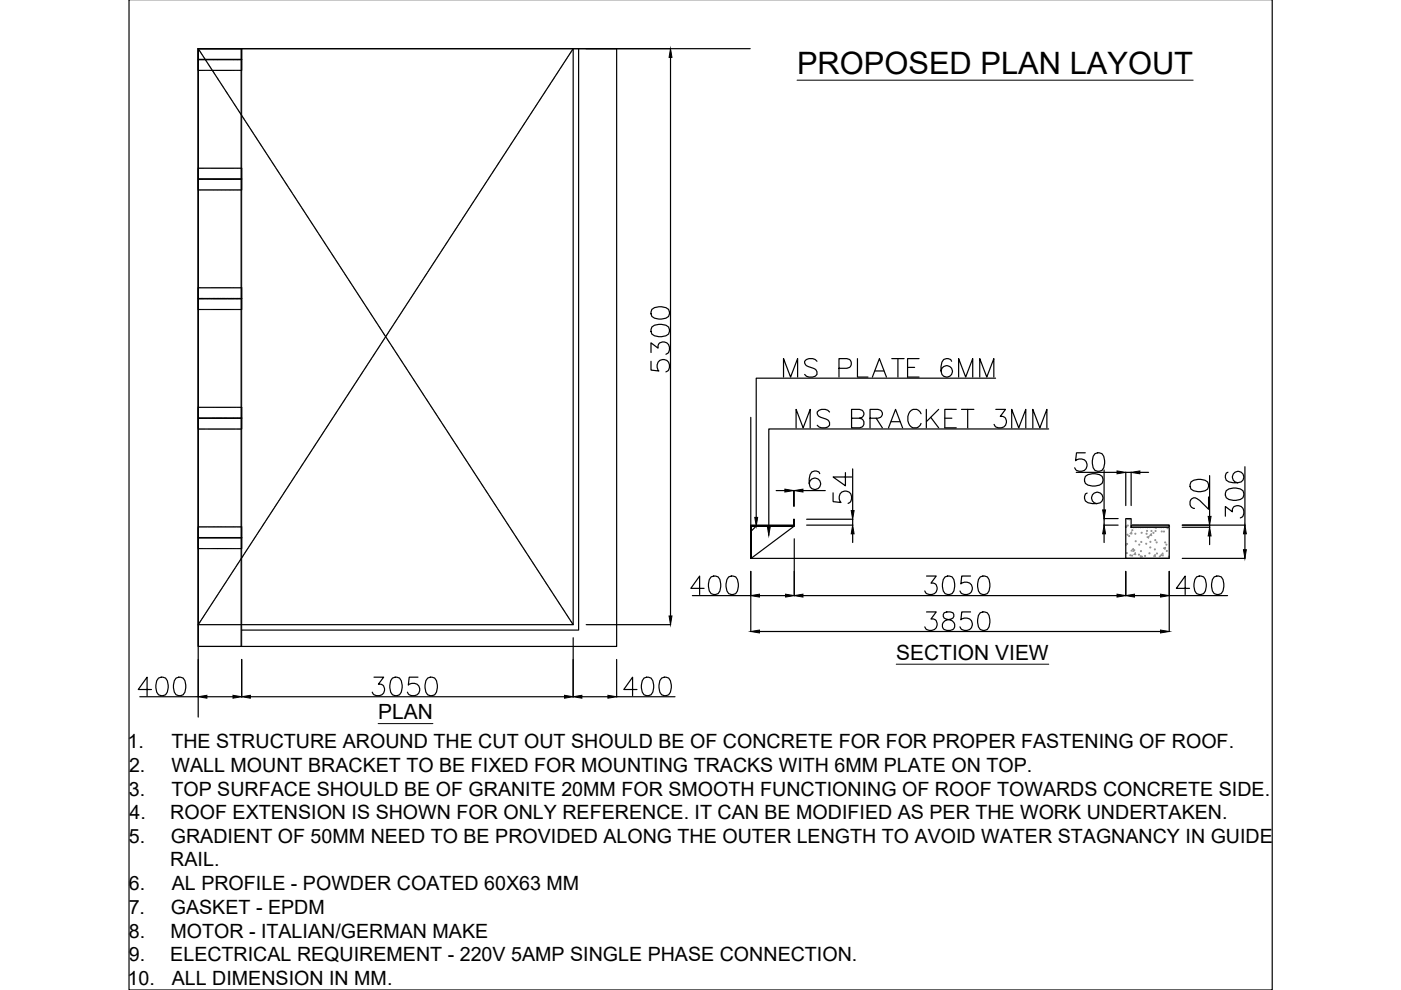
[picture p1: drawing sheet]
<svg xmlns="http://www.w3.org/2000/svg" width="297mm" height="210mm" viewBox="0 0 297 210" stroke-linecap="round" stroke-linejoin="round" font-family="sans-serif">
<defs><g id="words">
<g font-size="7.5">
<text x="165.1" y="81.1">MS PLATE 6MM</text>
<text x="167.9" y="92.1">MS BRACKET 3MM</text>
</g>
<text font-size="6.5" x="169" y="15.6">PROPOSED PLAN LAYOUT</text>
<g font-size="4.4">
<text x="190" y="139.9">SECTION VIEW</text>
<text x="80.2" y="152.5">PLAN</text>
</g>
<g font-size="4.2">
<text x="27" y="158.6">1.</text>
<text x="36.3" y="158.6">THE STRUCTURE AROUND THE CUT OUT SHOULD BE OF CONCRETE FOR FOR PROPER FASTENING OF ROOF.</text>
<text x="27.4" y="163.7">2.</text>
<text x="36.4" y="163.7">WALL MOUNT BRACKET TO BE FIXED FOR MOUNTING TRACKS WITH 6MM PLATE ON TOP.</text>
<text x="27.3" y="168.7">3.</text>
<text x="27.4" y="173.7">4.</text>
<text x="36.1" y="173.7">ROOF EXTENSION IS SHOWN FOR ONLY REFERENCE. IT CAN BE MODIFIED AS PER THE WORK UNDERTAKEN.</text>
<text x="36.3" y="168.7">TOP SURFACE SHOULD BE OF GRANITE 20MM FOR SMOOTH FUNCTIONING OF ROOF TOWARDS CONCRETE SIDE.</text>
<text x="27.3" y="178.7">5.</text>
<text x="36.2" y="178.7">GRADIENT OF 50MM NEED TO BE PROVIDED ALONG THE OUTER LENGTH TO AVOID WATER STAGNANCY IN GUIDE</text>
<text x="36.1" y="183.7">RAIL.</text>
<text x="27.3" y="188.7">6.</text>
<text x="36.4" y="188.7">AL PROFILE - POWDER COATED 60X63 MM</text>
<text x="27.3" y="193.8">7.</text>
<text x="36.2" y="193.8">GASKET - EPDM</text>
<text x="27.3" y="203.8">9.</text>
<text x="27.3" y="198.8">8.</text>
<text x="36.1" y="203.8">ELECTRICAL REQUIREMENT - 220V 5AMP SINGLE PHASE CONNECTION.</text>
<text x="36.1" y="198.8">MOTOR - ITALIAN/GERMAN MAKE</text>
<text x="27" y="208.8">10.</text>
<text x="36.4" y="208.8">ALL DIMENSION IN MM.</text>
</g>
</g></defs>
<!-- layer: 0 -->
<g fill="none" stroke="#000" stroke-width=".25">
<path d="M27.4 -.1v210h242.3v-210M42 10.3h79.5v122.1h-79.5zM42 10.3h88.7v126.8h-88.7zM121.5 10.3h37.6M122.7 10.3v123.3h-71.5M142.2 12.2v118.4M138 76.6v1.9l1.7 .2a1.38 1.38 0 0 1 0-2.1 1.38 1.38 0 0 1 2 .2 1.38 1.38 0 0 1-.5 2M138 74.7v-2l1.5 1.1a1.26 1.26 0 0 1 1.5-1.3 1.26 1.26 0 0 1 .9 1.7l-.2 .5-.5 .4M138.2 69.3a3 3 0 0 1 3.5 0 1.26 1.26 0 0 1-.5 1.9 3.2 3.2 0 0 1-3-.4l-.2-.5zM138.2 65.6a3 3 0 0 1 3.5 0 1.26 1.26 0 0 1-.5 1.9 3.2 3.2 0 0 1-3-.4l-.2-.6zM159.2 88.5v29.9h88.7M180.8 99.4v8.8"/>
<path d="M211.1 80.2h-50.8v29.5M222.3 90.9h-59.3v20.8M230.1 96h-1.9l-.2 1.7a1.38 1.38 0 0 1 2.1 0 1.38 1.38 0 0 1-.2 2 1.38 1.38 0 0 1-2-.5M232.2 96.2a1.26 1.26 0 0 1 1.8 .6 3.2 3.2 0 0 1-.4 2.9 1.29 1.29 0 0 1-1.8-.5 3.3 3.3 0 0 1 .4-3zM234.1 99.6v8.5M263.9 99l.1 12.3h-13.3M159.2 111.3h9.1v-1.2h.1v1.4h-9.2zM164.6 104h1.8M168.3 107.3v-3.3h.1v3.3M168.4 114.2v12.1M170.2 104h4.8M171 110.1h9.8v1.2h-9.8"/>
<path d="M173.8 100.4a1.15 1.15 0 0 0-1.7-.3 3.5 3.5 0 0 0-.3 3.1 1.22 1.22 0 0 0 1.9 .1 1.22 1.22 0 0 0-.5-1.9 1.22 1.22 0 0 0-1.6 1.1M176.6 104.5v1.9l1.7 .1a1.38 1.38 0 0 1 0-2 1.38 1.38 0 0 1 2.1 .2 1.38 1.38 0 0 1-.6 2M179.2 100.2v2.8l-2.6-1.9h3.9M180.8 113.2v1.8M228.2 100.2h8.6M230.1 101a3 3 0 0 1 3.6 0 1.26 1.26 0 0 1-.6 1.9 3.2 3.2 0 0 1-3-.4l-.2-.6zM230.5 104.5a1.15 1.15 0 0 0-.4 1.7 3.6 3.6 0 0 0 3.2 .4 1.22 1.22 0 0 0 .1-2 1.22 1.22 0 0 0-1.9 .5 1.22 1.22 0 0 0 1 1.7M234.1 113.2v1.8M237.1 110h-3v1.3h3M238.7 110h1.1v1.8h8.1v6.6h-9.2zM238.7 100.1v7.1M238.7 100.2h1.1"/>
<path d="M239.8 111.3h8.1v.5h-8.1zM239.8 100.1v7.1M241.7 100.2h1.8M250.7 118.4h13.3M250.7 111.8h5.8M252.5 102.2a3 3 0 0 1 3.5 0 1.26 1.26 0 0 1-.5 1.9 3.2 3.2 0 0 1-3-.4l-.2-.6zM256.2 105.4v2.6l-1.8-1.9a1.18 1.18 0 0 0-1.9-.2l-.2 .4v.7a1 1 0 0 0 1 .8M256.5 100.8v8.7M256.5 111.3v.5M256.5 113.6v1.9M259.8 109.4v-2l1.5 1.1a1.26 1.26 0 0 1 1.4-1.3 1.26 1.26 0 0 1 1 1.7l-.2 .5-.5 .4M260 104a3 3 0 0 1 3.5 0 1.28 1.28 0 0 1-.5 1.9 3.2 3.2 0 0 1-3-.4l-.2-.5z"/>
<path d="M260.4 100.1a1.15 1.15 0 0 0-.4 1.7 3.6 3.6 0 0 0 3.2 .4 1.22 1.22 0 0 0 .1-2 1.22 1.22 0 0 0-1.9 .5 1.22 1.22 0 0 0 1 1.7M263.9 113.2v3.3M42 132.4v19.6M51.2 139.8v8M121.5 135.2v12.6M124.3 132.4h17.9M130.7 139.8v8M146.8 126.3h12.4M149.3 124.7h-2.8l1.8-2.6v4M150.8 122.3a1.28 1.28 0 0 1 1.8 .6 3.3 3.3 0 0 1-.3 3 1.27 1.27 0 0 1-1.9-.6 3.3 3.3 0 0 1 .4-3zM154.5 122.3a1.28 1.28 0 0 1 1.9 .6 3.2 3.2 0 0 1-.4 3 1.26 1.26 0 0 1-1.9-.6 3.2 3.2 0 0 1 .4-3zM159.2 121.2v12.7"/>
<path d="M161 126.3h5.6M161 133.9h85M170.2 126.3h66.6M196.4 122.1h2.1l-1.1 1.5a1.22 1.22 0 0 1 1.3 1.1 1.22 1.22 0 0 1-1.1 1.4 1.14 1.14 0 0 1-1.5-.8M196.4 129.7h2.1l-1.1 1.5a1.22 1.22 0 0 1 1.3 1.2 1.22 1.22 0 0 1-1.1 1.3 1.14 1.14 0 0 1-1.5-.8M200.2 129.9a.79 .79 0 0 0 .4 1.3 1.78 1.78 0 0 1 1.8 1.1 1.01 1.01 0 0 1-.9 1.4h-.8a1.13 1.13 0 0 1-.9-1.2 1.13 1.13 0 0 1 1.1-1.1l.8-.2a.79 .79 0 0 0 .3-1.3l-.5-.2zM200.4 122.3a1.28 1.28 0 0 1 1.8 .6 3.3 3.3 0 0 1-.3 3 1.27 1.27 0 0 1-1.9-.6 3.3 3.3 0 0 1 .4-3zM205.8 122.1h-1.9l-.2 1.7a1.38 1.38 0 0 1 2.1 0 1.38 1.38 0 0 1-.2 2.1 1.38 1.38 0 0 1-2.1-.6M205.8 129.7h-1.9l-.2 1.7a1.38 1.38 0 0 1 2.1 0 1.38 1.38 0 0 1-.2 2.1 1.38 1.38 0 0 1-2.1-.6M207.8 122.3a1.28 1.28 0 0 1 1.9 .6 3.3 3.3 0 0 1-.4 3 1.27 1.27 0 0 1-1.8-.6 3.3 3.3 0 0 1 .3-3zM207.8 129.9a1.28 1.28 0 0 1 1.9 .6 3.3 3.3 0 0 1-.4 3 1.27 1.27 0 0 1-1.8-.6 3.3 3.3 0 0 1 .3-3zM238.7 121.2v5.1"/>
<path d="M240.5 126.3h5.5M247.9 126.3h12.4M247.9 121.2v12.7M252.2 124.7h-2.8l1.9-2.6v4M253.7 122.3a1.28 1.28 0 0 1 1.9 .6 3.2 3.2 0 0 1-.4 3 1.26 1.26 0 0 1-1.9-.6 3.2 3.2 0 0 1 .4-3zM257.4 122.3a1.28 1.28 0 0 1 1.9 .6 3.3 3.3 0 0 1-.4 3 1.27 1.27 0 0 1-1.8-.6 3.3 3.3 0 0 1 .3-3zM29.6 147.7h12.4M32.1 146.2h-2.8l1.9-2.6v3.9M33.6 143.8a1.26 1.26 0 0 1 1.9 .5 3.2 3.2 0 0 1-.4 3 1.27 1.27 0 0 1-1.9-.5 3.3 3.3 0 0 1 .4-3zM37.3 143.8a1.27 1.27 0 0 1 1.9 .5 3.3 3.3 0 0 1-.4 3 1.26 1.26 0 0 1-1.8-.5 3.2 3.2 0 0 1 .3-3zM43.9 147.7h5.5M53.1 147.7h66.6"/>
<path d="M79.3 143.6h2l-1.1 1.5a1.26 1.26 0 0 1 1.4 1.4 1.26 1.26 0 0 1-1.8 1l-.5-.2-.4-.5M83.2 143.8a1.26 1.26 0 0 1 1.9 .5 3.2 3.2 0 0 1-.4 3 1.27 1.27 0 0 1-1.9-.5 3.3 3.3 0 0 1 .4-3zM88.6 143.6h-1.8l-.2 1.7a1.38 1.38 0 0 1 2.1-.1 1.38 1.38 0 0 1-.3 2.1 1.38 1.38 0 0 1-2-.5M90.7 143.8a1.26 1.26 0 0 1 1.8 .5 3.2 3.2 0 0 1-.3 3 1.27 1.27 0 0 1-1.9-.5 3.3 3.3 0 0 1 .4-3zM123.4 147.7h5.5M130.7 147.7h12.4M135.1 146.2h-2.8l1.8-2.6v3.9M136.5 143.8a1.26 1.26 0 0 1 1.9 .5 3.2 3.2 0 0 1-.4 3 1.26 1.26 0 0 1-1.8-.5 3.2 3.2 0 0 1 .3-3zM140.3 143.8a1.26 1.26 0 0 1 1.8 .5 3.2 3.2 0 0 1-.3 3 1.27 1.27 0 0 1-1.9-.5 3.3 3.3 0 0 1 .4-3z"/>
</g>
<!-- layer: HIDDEN -->
<g fill="none" stroke="#000" stroke-width=".25">
<path d="M42 14.7v.2h.2M42 10.3l.1 .2M42 10.6v.1M42 10.8v.1M42 11v.2M42 11.2v.2M42 11.5v.1M42 11.7v.1M42 11.9v.1M42 12.1v.2M42 12.3v.2M42 12.6v.1"/>
<path d="M42 12.8v.1M42 13v.1M42 13.2v.2M42 13.4v.2M42 13.6v.2M42 13.9v.1M42 14.1v.1M42 14.3v.1M42 14.5v.2M42.2 10.5v.2M42.2 10.3h-.2v.2M42.2 12.6h-.2l.2 .1"/>
<path d="M42.3 10.7l.1 .1M42.3 14.9h.1M42.3 10.3h.1M42.3 12.7h.1M42.3 12.6h.1M42.4 10.9l.1 .1M42.5 14.9h.1M42.5 10.3h.1M42.5 12.7h.1M42.5 12.6h.1M42.5 11.1l.1 .1M42.6 11.3l.1 .1"/>
<path d="M42.7 14.9h.2M42.7 10.3h.2M42.7 12.7h.2M42.7 12.6h.2M42.8 11.4v.2M42.9 11.6l.1 .2M42.9 14.9h.2M42.9 10.3h.2M42.9 12.7h.2M42.9 12.6h.2M43 11.8l.1 .1M43.1 12l.1 .1"/>
<path d="M43.2 14.9h.1M43.2 10.3h.1M43.2 12.7h.1M43.2 12.6h.1M43.2 12.2l.1 .1M43.4 12.4v.1M43.4 14.9h.1M43.4 10.3h.1M43.4 12.7h.1M43.4 12.6h.1M43.5 12.6l.1 .1M43.6 12.7l.1 .2"/>
<path d="M43.6 14.9h.1M43.6 10.3h.1M43.6 12.7h.1M43.6 12.6h.1M43.7 12.9l.1 .1M43.8 14.9h.2M43.8 10.3h.2M43.8 12.7h.2M43.8 12.6h.2M43.8 13.1l.1 .1M44 13.3v.1M44 14.9h.2"/>
<path d="M44 10.3h.2M44 12.7h.2M44 12.6h.2M44.1 13.5l.1 .1M44.2 13.7l.1 .1M44.3 14.9h.1M44.3 10.3h.1M44.3 12.7h.1M44.3 12.6h.1M44.3 13.8l.1 .2M44.4 14l.1 .1M44.5 14.9h.1"/>
<path d="M44.5 10.3h.1M44.5 12.7h.1M44.5 12.6h.1M44.6 14.2v.1M44.7 14.4l.1 .1M44.7 14.9h.1M44.7 10.3h.1M44.7 12.7h.1M44.7 12.6h.1M44.8 14.6l.1 .1M44.9 14.8l.1 .1M44.9 14.9l.2 .2"/>
<path d="M44.9 10.3h.2M44.9 12.7h.2M44.9 12.6h.2M45.1 14.9h.2M45.1 10.3h.2M45.1 12.7h.2M45.1 12.6h.2M45.2 15.1v.1M45.3 15.3l.1 .1M45.3 14.9h.2M45.3 10.3h.2M45.3 12.7h.2"/>
<path d="M45.3 12.6h.2M45.4 15.5l.1 .1M45.5 15.7l.1 .1M45.6 14.9h.1M45.6 10.3h.1M45.6 12.7h.1M45.6 12.6h.1M45.6 15.9l.1 .1M45.7 16l.1 .2M45.8 14.9h.1M45.8 10.3h.1M45.8 12.7h.1"/>
<path d="M45.8 12.6h.1M45.9 16.2v.2M46 16.4l.1 .1M46 14.9h.2M46 10.3h.2M46 12.7h.2M46 12.6h.2M46.1 16.6l.1 .1M46.2 16.8l.1 .1M46.2 14.9h.2M46.2 10.3h.2M46.2 12.7h.2"/>
<path d="M46.2 12.6h.2M46.4 17v.1M46.4 14.9h.2M46.4 10.3h.2M46.4 12.7h.2M46.4 12.6h.2M46.5 17.1l.1 .2M46.6 17.3l.1 .2M46.7 14.9h.1M46.7 10.3h.1M46.7 12.7h.1M46.7 12.6h.1"/>
<path d="M46.7 17.5l.1 .1M46.8 17.7l.1 .1M46.9 14.9h.1M46.9 10.3h.1M46.9 12.7h.1M46.9 12.6h.1M46.9 17.9l.1 .1M47.1 18.1v.1M47.1 14.9h.2M47.1 10.3h.2M47.1 12.7h.2M47.1 12.6h.2"/>
<path d="M47.2 18.2l.1 .2M47.3 18.4l.1 .2M47.3 14.9h.2M47.3 10.3h.2M47.3 12.7h.2M47.3 12.6h.2M47.4 18.6l.1 .1M47.5 18.8l.1 .1M47.5 14.9h.2M47.5 10.3h.2M47.5 12.7h.2M47.5 12.6h.2"/>
<path d="M47.7 19v.1M47.8 14.9h.1M47.8 10.3h.1M47.8 12.7h.1M47.8 12.6h.1M47.8 19.2l.1 .1M47.9 19.4l.1 .1M48 14.9h.1M48 10.3h.1M48 12.7h.1M48 12.6h.1M48 19.5l.1 .2"/>
<path d="M48.1 19.7l.1 .1M48.2 14.9h.2M48.2 10.3h.2M48.2 12.7h.2M48.2 12.6h.2M48.3 19.9v.1M48.4 14.9h.2M48.4 10.3h.2M48.4 12.7h.2M48.4 12.6h.2M48.6 14.9h.2M48.6 10.3h.2"/>
<path d="M48.6 12.7h.2M48.6 12.6h.2M48.9 14.9h.1M48.9 10.3h.1M48.9 12.7h.1M48.9 12.6h.1M49.1 14.9h.1M49.1 10.3h.1M49.1 12.7h.1M49.1 12.6h.1M49.3 14.9h.2M49.3 10.3h.2"/>
<path d="M49.3 12.7h.2M49.3 12.6h.2M49.5 14.9h.2M49.5 10.3h.2M49.5 12.7h.2M49.5 12.6h.2M49.7 14.9h.2M49.7 10.3h.2M49.7 12.7h.2M49.7 12.6h.2M50 14.9h.1M50 10.3h.1"/>
<path d="M50 12.7h.1M50 12.6h.1M50.2 14.9h.1M50.2 10.3h.1M50.2 12.7h.1M50.2 12.6h.1M50.4 14.9h.1M50.4 10.3h.1M50.4 12.7h.1M50.4 12.6h.1M50.6 14.9h.2M50.6 10.3h.2"/>
<path d="M50.6 12.7h.2M50.6 12.6h.2M50.8 14.9h.2M50.8 10.3h.2M50.8 12.7h.2M50.8 12.6h.2M51.1 10.3h.1v.2M51.1 12.6h.1M51.2 14.7v.2h-.1M51.2 12.6l-.1 .1M51.2 10.6v.1M51.2 10.8v.1"/>
<path d="M51.2 11v.2M51.2 11.2v.2M51.2 11.5v.1M51.2 11.7v.1M51.2 11.9v.1M51.2 12.1v.2M51.2 12.3v.2M51.2 12.6v.1M51.2 12.8v.1M51.2 13v.1M51.2 13.2v.2M51.2 13.4v.2"/>
<path d="M51.2 13.6v.2M51.2 13.9v.1M51.2 14.1v.1M51.2 14.3v.1M51.2 14.5v.2M115.3 19.9l-.1 .1M115.4 19.7l-.1 .1M115.5 19.5l-.1 .2M115.6 19.4v.1M115.8 19.2l-.1 .1M115.9 19l-.1 .1M116 18.8l-.1 .1"/>
<path d="M116.1 18.6l-.1 .1M116.2 18.4v.2M116.4 18.2l-.1 .2M116.5 18.1l-.1 .1M116.6 17.9l-.1 .1M116.7 17.7l-.1 .1M116.8 17.5v.1M117 17.3l-.1 .2M117.1 17.1l-.1 .2M117.2 17l-.1 .1M117.3 16.8l-.1 .1M117.4 16.6v.1"/>
<path d="M117.6 16.4l-.1 .1M117.7 16.2l-.1 .2M117.8 16l-.1 .2M117.9 15.9l-.1 .1M118 15.7v.1M118.1 15.5v.1M118.3 15.3l-.1 .1M118.4 15.1l-.1 .1M118.5 14.9l-.1 .2M118.6 14.8v.1M118.8 14.6l-.1 .1M118.9 14.4l-.1 .1"/>
<path d="M119 14.2l-.1 .1M119.1 14l-.1 .1M119.2 13.8v.2M119.4 13.7l-.1 .1M119.5 13.5l-.1 .1M119.6 13.3l-.1 .1M119.7 13.1l-.1 .1M119.8 12.9l-.1 .1M119.9 12.7v.2M120.1 12.6l-.1 .1M120.2 12.4l-.1 .1M120.3 12.2l-.1 .1"/>
<path d="M120.4 12v.1M120.6 11.8l-.1 .1M120.7 11.6l-.1 .2M120.8 11.4l-.1 .2M120.9 11.3l-.1 .1M121 11.1l-.1 .1M121.1 10.9v.1M121.3 10.7l-.1 .1M121.4 10.5l-.1 .2M121.5 10.3l-.1 .2M42 35.9v.2M42 36.1v.2"/>
<path d="M42 36.4v.1M42 36.6v.1M42 36.8v.1M42 37v.2M42 37.2v.2M42 37.5v.1M42 37.7v.1M42 37.9v.1M42 38.1v.2M42 38.3v.2M42 38.6v.1M42 38.8v.1"/>
<path d="M42 39v.1M42 39.2v.2M42 39.4v.2M42 39.6v.2M42 39.9v.1M42.2 35.7h-.2v.1M42.2 37.9h-.2l.2 .1M42.3 35.7h.1M42.3 38h.1M42.3 37.9h.1M42.5 35.7h.1M42.5 38h.1"/>
<path d="M42.5 37.9h.1M42.7 35.7h.2M42.7 38h.2M42.7 37.9h.2M42.9 35.7h.2M42.9 38h.2M42.9 37.9h.2M43.2 35.7h.1M43.2 38h.1M43.2 37.9h.1M43.4 35.7h.1M43.4 38h.1"/>
<path d="M43.4 37.9h.1M43.6 35.7h.1M43.6 38h.1M43.6 37.9h.1M43.8 35.7h.2M43.8 38h.2M43.8 37.9h.2M44 35.7h.2M44 38h.2M44 37.9h.2M44.3 35.7h.1M44.3 38h.1"/>
<path d="M44.3 37.9h.1M44.5 35.7h.1M44.5 38h.1M44.5 37.9h.1M44.7 35.7h.1M44.7 38h.1M44.7 37.9h.1M44.9 35.7h.2M44.9 38h.2M44.9 37.9h.2M45.1 35.7h.2M45.1 38h.2"/>
<path d="M45.1 37.9h.2M45.3 35.7h.2M45.3 38h.2M45.3 37.9h.2M45.6 35.7h.1M45.6 38h.1M45.6 37.9h.1M45.8 35.7h.1M45.8 38h.1M45.8 37.9h.1M46 35.7h.2M46 38h.2"/>
<path d="M46 37.9h.2M46.2 35.7h.2M46.2 38h.2M46.2 37.9h.2M46.4 35.7h.2M46.4 38h.2M46.4 37.9h.2M46.7 35.7h.1M46.7 38h.1M46.7 37.9h.1M46.9 35.7h.1M46.9 38h.1"/>
<path d="M46.9 37.9h.1M47.1 35.7h.2M47.1 38h.2M47.1 37.9h.2M47.3 35.7h.2M47.3 38h.2M47.3 37.9h.2M47.5 35.7h.2M47.5 38h.2M47.5 37.9h.2M47.8 35.7h.1M47.8 38h.1"/>
<path d="M47.8 37.9h.1M48 35.7h.1M48 38h.1M48 37.9h.1M48.2 35.7h.2M48.2 38h.2M48.2 37.9h.2M48.4 20.1l.1 .1M48.4 35.7h.2M48.4 38h.2M48.4 37.9h.2M48.5 20.3l.1 .1"/>
<path d="M48.6 20.5l.1 .1M48.6 35.7h.2M48.6 38h.2M48.6 37.9h.2M48.7 20.6l.1 .2M48.9 20.8v.1M48.9 35.7h.1M48.9 38h.1M48.9 37.9h.1M49 21l.1 .1M49.1 35.7h.1M49.1 38h.1"/>
<path d="M49.1 37.9h.1M49.1 21.2l.1 .1M49.2 21.4l.1 .1M49.3 35.7h.2M49.3 38h.2M49.3 37.9h.2M49.3 21.6l.1 .1M49.5 21.8v.1M49.5 35.7h.2M49.5 38h.2M49.5 37.9h.2M49.6 21.9l.1 .2"/>
<path d="M49.7 22.1l.1 .1M49.7 35.7h.2M49.7 38h.2M49.7 37.9h.2M49.8 22.3l.1 .1M49.9 22.5l.1 .1M50 35.7h.1M50 38h.1M50 37.9h.1M50.1 22.7v.1M50.2 22.9l.1 .1M50.2 35.7h.1"/>
<path d="M50.2 38h.1M50.2 37.9h.1M50.3 23l.1 .2M50.4 35.7h.1M50.4 38h.1M50.4 37.9h.1M50.4 23.2l.1 .1M50.5 23.4l.1 .1M50.6 35.7h.2M50.6 38h.2M50.6 37.9h.2M50.7 23.6v.1"/>
<path d="M50.8 23.8l.1 .1M50.8 35.7h.2M50.8 38h.2M50.8 37.9h.2M50.9 24l.1 .1M51 24.1l.1 .2M51.1 37.9h.1l-.1 .1M51.1 35.7h.1v.1M51.1 24.3l.1 .2M51.2 35.9v.2M51.2 36.1v.2M51.2 36.4v.1"/>
<path d="M51.2 36.6v.1M51.2 36.8v.1M51.2 37v.2M51.2 37.2v.2M51.2 37.5v.1M51.2 37.7v.1M51.2 37.9v.1M51.2 38.1v.2M51.2 38.3v.2M51.2 38.6v.1M51.2 38.8v.1M51.2 39v.1"/>
<path d="M51.2 39.2v.2M51.2 39.4v.2M51.2 39.6v.2M51.2 39.9v.1M51.3 24.5v.1M51.4 24.7l.1 .1M51.5 24.9l.1 .1M51.6 25.1l.1 .1M51.7 25.2l.1 .2M51.9 25.4v.2M52 25.6l.1 .1M52.1 25.8l.1 .1"/>
<path d="M52.2 26l.1 .1M52.3 26.2l.1 .1M52.5 26.3v.2M52.6 26.5l.1 .2M52.7 26.7l.1 .1M52.8 26.9l.1 .1M52.9 27.1l.1 .1M53.1 27.3v.1M53.2 27.4l.1 .2M53.3 27.6l.1 .2M53.4 27.8l.1 .1M53.5 28l.1 .1"/>
<path d="M53.7 28.2v.1M53.8 28.4l.1 .1M53.9 28.6l.1 .1M54 28.7l.1 .2M54.1 28.9l.1 .1M54.3 29.1v.1M54.4 29.3v.1M54.5 29.5l.1 .1M54.6 29.7l.1 .1M54.7 29.8l.1 .2M54.8 30l.1 .1M55 30.2l.1 .1"/>
<path d="M55.1 30.4l.1 .1M55.2 30.6l.1 .1M55.3 30.8l.1 .1M55.5 30.9v.2M55.6 31.1l.1 .2M55.7 31.3l.1 .1M55.8 31.5l.1 .1M55.9 31.7l.1 .1M56 31.9l.1 .1M56.2 32v.2M56.3 32.2l.1 .2M56.4 32.4l.1 .1"/>
<path d="M56.5 32.6l.1 .1M56.6 32.8l.1 .1M56.8 33l.1 .1M56.9 33.2l.1 .1M57 33.3l.1 .2M57.1 33.5l.1 .1M57.2 33.7l.1 .1M57.4 33.9v.1M57.5 34.1l.1 .1M57.6 34.3l.1 .1M57.7 34.4l.1 .2M57.8 34.6l.1 .1"/>
<path d="M58 34.8v.1M58.1 35l.1 .1M58.2 35.2l.1 .1M58.3 35.4l.1 .1M58.4 35.5l.1 .2M58.6 35.7v.1M58.7 35.9l.1 .1M58.8 36.1l.1 .1M58.9 36.3l.1 .1M59 36.5l.1 .1M59.2 36.6v.2M59.3 36.8l.1 .1"/>
<path d="M59.4 37l.1 .1M59.5 37.2l.1 .1M59.6 37.4l.1 .1M59.8 37.6v.1M59.9 37.8l.1 .1M60 37.9l.1 .2M60.1 38.1l.1 .1M60.2 38.3l.1 .1M60.4 38.5v.1M60.5 38.7l.1 .1M60.6 38.9l.1 .1M60.7 39l.1 .2"/>
<path d="M60.8 39.2l.1 .1M61 39.4v.1M61.1 39.6l.1 .1M61.2 39.8l.1 .1M61.3 40l.1 .1M102.2 40l-.1 .1M102.3 39.8v.1M102.5 39.6l-.1 .1M102.6 39.4l-.1 .1M102.7 39.2l-.1 .1M102.8 39v.2M103 38.9l-.1 .1"/>
<path d="M103.1 38.7l-.1 .1M103.2 38.5l-.1 .1M103.3 38.3l-.1 .1M103.4 38.1l-.1 .1M103.5 37.9v.2M103.7 37.8l-.1 .1M103.8 37.6l-.1 .1M103.9 37.4l-.1 .1M104 37.2l-.1 .1M104.1 37v.1M104.3 36.8l-.1 .1M104.4 36.6l-.1 .2"/>
<path d="M104.5 36.5l-.1 .1M104.6 36.3l-.1 .1M104.7 36.1v.1M104.9 35.9l-.1 .1M105 35.7l-.1 .1M105.1 35.5l-.1 .2M105.2 35.4l-.1 .1M105.3 35.2v.1M105.5 35l-.1 .1M105.6 34.8l-.1 .1M105.7 34.6l-.1 .1M105.8 34.4l-.1 .2"/>
<path d="M105.9 34.3v.1M106.1 34.1l-.1 .1M106.2 33.9l-.1 .1M106.3 33.7l-.1 .1M106.4 33.5l-.1 .1M106.5 33.3v.2M106.7 33.2l-.1 .1M106.8 33l-.1 .1M106.9 32.8l-.1 .1M107 32.6l-.1 .1M107.1 32.4v.1M107.3 32.2l-.1 .2"/>
<path d="M107.4 32l-.1 .2M107.5 31.9l-.1 .1M107.6 31.7l-.1 .1M107.7 31.5v.1M107.9 31.3l-.1 .1M108 31.1l-.1 .2M108.1 30.9l-.1 .2M108.2 30.8l-.1 .1M108.3 30.6v.1M108.5 30.4l-.1 .1M108.6 30.2l-.1 .1M108.7 30l-.1 .1"/>
<path d="M108.8 29.8l-.1 .2M108.9 29.7v.1M109.1 29.5l-.1 .1M109.2 29.3l-.1 .1M109.3 29.1l-.1 .1M109.4 28.9l-.1 .1M109.5 28.7l-.1 .2M109.7 28.6l-.1 .1M109.8 28.4l-.1 .1M109.9 28.2l-.1 .1M110 28l-.1 .1M110.1 27.8v.1"/>
<path d="M110.3 27.6l-.1 .2M110.4 27.4l-.1 .2M110.5 27.3l-.1 .1M110.6 27.1l-.1 .1M110.7 26.9l-.1 .1M110.8 26.7v.1M111 26.5l-.1 .2M111.1 26.3l-.1 .2M111.2 26.2l-.1 .1M111.3 26l-.1 .1M111.4 25.8v.1M111.6 25.6l-.1 .1"/>
<path d="M111.7 25.4l-.1 .2M111.8 25.2l-.1 .2M111.9 25.1v.1M112 24.9v.1M112.2 24.7l-.1 .1M112.3 24.5l-.1 .1M112.4 24.3l-.1 .2M112.5 24.1l-.1 .2M112.6 24v.1M112.8 23.8l-.1 .1M112.9 23.6l-.1 .1M113 23.4l-.1 .1"/>
<path d="M113.1 23.2l-.1 .1M113.2 23v.2M113.4 22.9l-.1 .1M113.5 22.7l-.1 .1M113.6 22.5l-.1 .1M113.7 22.3l-.1 .1M113.8 22.1v.1M114 21.9l-.1 .2M114.1 21.8l-.1 .1M114.2 21.6l-.1 .1M114.3 21.4l-.1 .1M114.4 21.2v.1"/>
<path d="M114.6 21l-.1 .1M114.7 20.8l-.1 .1M114.8 20.6l-.1 .2M114.9 20.5l-.1 .1M115 20.3v.1M115.2 20.1l-.1 .1M42 40.1v.2h.2M42.3 40.3h.1M42.5 40.3h.1M42.7 40.3h.2M42.9 40.3h.2M43.2 40.3h.1"/>
<path d="M43.4 40.3h.1M43.6 40.3h.1M43.8 40.3h.2M44 40.3h.2M44.3 40.3h.1M44.5 40.3h.1M44.7 40.3h.1M44.9 40.3h.2M45.1 40.3h.2M45.3 40.3h.2M45.6 40.3h.1M45.8 40.3h.1"/>
<path d="M46 40.3h.2M46.2 40.3h.2M46.4 40.3h.2M46.7 40.3h.1M46.9 40.3h.1M47.1 40.3h.2M47.3 40.3h.2M47.5 40.3h.2M47.8 40.3h.1M48 40.3h.1M48.2 40.3h.2M48.4 40.3h.2"/>
<path d="M48.6 40.3h.2M48.9 40.3h.1M49.1 40.3h.1M49.3 40.3h.2M49.5 40.3h.2M49.7 40.3h.2M50 40.3h.1M50.2 40.3h.1M50.4 40.3h.1M50.6 40.3h.2M50.8 40.3h.2M51.2 40.1v.2h-.1"/>
<path d="M61.4 40.1l.1 .2M61.6 40.3v.2M61.7 40.5l.1 .1M61.8 40.7l.1 .1M61.9 40.9l.1 .1M62 41.1l.1 .1M62.2 41.2v.2M62.3 41.4l.1 .2M62.4 41.6l.1 .1M62.5 41.8l.1 .1M62.6 42l.1 .1M62.8 42.2v.1"/>
<path d="M62.9 42.3l.1 .2M63 42.5l.1 .2M63.1 42.7l.1 .1M63.2 42.9l.1 .1M63.3 43.1l.1 .1M63.5 43.3v.1M63.6 43.5l.1 .1M63.7 43.6l.1 .2M63.8 43.8l.1 .1M64 44v.1M64.1 44.2l.1 .1M64.2 44.4l.1 .1"/>
<path d="M64.3 44.6l.1 .1M64.4 44.7l.1 .2M64.6 44.9v.1M64.7 45.1v.1M64.8 45.3l.1 .1M64.9 45.5l.1 .1M65 45.7l.1 .1M65.1 45.9l.1 .1M65.3 46v.1M65.4 46.2l.1 .1M65.5 46.4l.1 .1M65.6 46.6l.1 .1"/>
<path d="M65.8 46.8v.1M65.9 47l.1 .1M66 47.1l.1 .2M66.1 47.3l.1 .1M66.2 47.5l.1 .1M66.3 47.7l.1 .1M66.5 47.9v.1M66.6 48.1l.1 .1M66.7 48.2l.1 .2M66.8 48.4l.1 .1M66.9 48.6l.1 .1M67.1 48.8v.1"/>
<path d="M67.2 49l.1 .1M67.3 49.2l.1 .1M67.4 49.3l.1 .2M67.5 49.5l.1 .1M67.7 49.7v.1M67.8 49.9l.1 .1M67.9 50.1l.1 .1M68 50.3l.1 .1M68.1 50.4l.1 .2M68.3 50.6v.2M68.4 50.8l.1 .1M68.5 51l.1 .1"/>
<path d="M68.6 51.2l.1 .1M68.7 51.4l.1 .1M68.9 51.5v.2M69 51.7l.1 .2M69.1 51.9l.1 .1M69.2 52.1l.1 .1M69.3 52.3l.1 .1M69.5 52.5v.1M69.6 52.7l.1 .1M69.7 52.8l.1 .2M69.8 53l.1 .1M69.9 53.2l.1 .1"/>
<path d="M70.1 53.4v.1M70.2 53.6l.1 .1M70.3 53.8l.1 .1M70.4 53.9l.1 .2M70.5 54.1l.1 .1M70.7 54.3v.1M70.8 54.5l.1 .1M70.9 54.7l.1 .1M71 54.9l.1 .1M71.1 55l.1 .2M71.3 55.2v.2M71.4 55.4l.1 .1"/>
<path d="M71.5 55.6l.1 .1M71.6 55.8l.1 .1M71.7 56l.1 .1M71.9 56.1v.2M72 56.3l.1 .2M72.1 56.5l.1 .1M72.2 56.7l.1 .1M72.3 56.9l.1 .1M72.4 57.1l.1 .1M72.6 57.2l.1 .2M72.7 57.4l.1 .2M72.8 57.6l.1 .1"/>
<path d="M72.9 57.8l.1 .1M73.1 58v.1M73.2 58.2l.1 .1M73.3 58.3l.1 .2M73.4 58.5l.1 .2M73.5 58.7l.1 .1M73.6 58.9l.1 .1M73.8 59.1v.1M73.9 59.3l.1 .1M74 59.5l.1 .1M74.1 59.6l.1 .2M74.2 59.8l.1 .1"/>
<path d="M89.3 59.8l-.1 .1M89.4 59.6l-.1 .2M89.5 59.5v.1M89.7 59.3l-.1 .1M89.8 59.1l-.1 .1M89.9 58.9l-.1 .1M90 58.7l-.1 .1M90.1 58.5v.2M90.3 58.3l-.1 .2M90.4 58.2l-.1 .1M90.5 58l-.1 .1M90.6 57.8l-.1 .1"/>
<path d="M90.7 57.6v.1M90.9 57.4l-.1 .2M91 57.2l-.1 .2M91.1 57.1l-.1 .1M91.2 56.9l-.1 .1M91.3 56.7v.1M91.4 56.5v.1M91.6 56.3l-.1 .2M91.7 56.1l-.1 .2M91.8 56l-.1 .1M91.9 55.8l-.1 .1M92.1 55.6l-.1 .1"/>
<path d="M92.2 55.4l-.1 .1M92.3 55.2l-.1 .2M92.4 55l-.1 .2M92.5 54.9v.1M92.7 54.7l-.1 .1M92.8 54.5l-.1 .1M92.9 54.3l-.1 .1M93 54.1l-.1 .1M93.1 53.9l-.1 .2M93.2 53.8v.1M93.4 53.6l-.1 .1M93.5 53.4l-.1 .1"/>
<path d="M93.6 53.2l-.1 .1M93.7 53l-.1 .1M93.8 52.8v.2M94 52.7l-.1 .1M94.1 52.5l-.1 .1M94.2 52.3l-.1 .1M94.3 52.1l-.1 .1M94.4 51.9v.1M94.6 51.7l-.1 .2M94.7 51.5l-.1 .2M94.8 51.4l-.1 .1M94.9 51.2l-.1 .1"/>
<path d="M95 51v.1M95.2 50.8l-.1 .1M95.3 50.6l-.1 .2M95.4 50.4l-.1 .2M95.5 50.3l-.1 .1M95.6 50.1v.1M95.8 49.9l-.1 .1M95.9 49.7l-.1 .1M96 49.5l-.1 .1M96.1 49.3l-.1 .2M96.2 49.2v.1M96.4 49l-.1 .1"/>
<path d="M96.5 48.8l-.1 .1M96.6 48.6l-.1 .1M96.7 48.4l-.1 .1M96.8 48.2v.2M97 48.1l-.1 .1M97.1 47.9l-.1 .1M97.2 47.7l-.1 .1M97.3 47.5l-.1 .1M97.4 47.3v.1M97.6 47.1l-.1 .2M97.7 47l-.1 .1M97.8 46.8l-.1 .1"/>
<path d="M97.9 46.6l-.1 .1M98 46.4v.1M98.2 46.2l-.1 .1M98.3 46l-.1 .1M98.4 45.9l-.1 .1M98.5 45.7l-.1 .1M98.6 45.5v.1M98.8 45.3l-.1 .1M98.9 45.1l-.1 .1M99 44.9l-.1 .1M99.1 44.7l-.1 .2M99.2 44.6v.1"/>
<path d="M99.4 44.4l-.1 .1M99.5 44.2l-.1 .1M99.6 44l-.1 .1M99.7 43.8l-.1 .1M99.8 43.6v.2M100 43.5l-.1 .1M100.1 43.3l-.1 .1M100.2 43.1l-.1 .1M100.3 42.9l-.1 .1M100.4 42.7l-.1 .1M100.5 42.5v.2M100.7 42.3l-.1 .2"/>
<path d="M100.8 42.2l-.1 .1M100.9 42l-.1 .1M101 41.8v.1M101.2 41.6l-.1 .1M101.3 41.4l-.1 .2M101.4 41.2l-.1 .2M101.5 41.1l-.1 .1M101.6 40.9v.1M101.7 40.7v.1M101.9 40.5l-.1 .1M102 40.3l-.1 .2M102.1 40.1l-.1 .2"/>
<path d="M42 65.4v.2h.2M42 61.3v.1M42 61.5v.1M42 61.7v.2M42 61.9v.2M42 62.1v.2M42 62.4v.1M42 62.6v.1M42 62.8v.2M42 63v.2M42 63.2v.2M42 63.5v.1"/>
<path d="M42 63.7v.1M42 63.9v.2M42 64.1v.2M42 64.3v.2M42 64.6v.1M42 64.8v.1M42 65v.1M42 65.2v.2M42.2 61h-.2v.2M42.2 63.3h-.2l.2 .1M42.3 65.6h.1M42.3 61h.1"/>
<path d="M42.3 63.4h.1M42.3 63.3h.1M42.5 65.6h.1M42.5 61h.1M42.5 63.4h.1M42.5 63.3h.1M42.7 65.6h.2M42.7 61h.2M42.7 63.4h.2M42.7 63.3h.2M42.9 65.6h.2M42.9 61h.2"/>
<path d="M42.9 63.4h.2M42.9 63.3h.2M43.2 65.6h.1M43.2 61h.1M43.2 63.4h.1M43.2 63.3h.1M43.4 65.6h.1M43.4 61h.1M43.4 63.4h.1M43.4 63.3h.1M43.6 65.6h.1M43.6 61h.1"/>
<path d="M43.6 63.4h.1M43.6 63.3h.1M43.8 65.6h.2M43.8 61h.2M43.8 63.4h.2M43.8 63.3h.2M44 65.6h.2M44 61h.2M44 63.4h.2M44 63.3h.2M44.3 65.6h.1M44.3 61h.1"/>
<path d="M44.3 63.4h.1M44.3 63.3h.1M44.5 65.6h.1M44.5 61h.1M44.5 63.4h.1M44.5 63.3h.1M44.7 65.6h.1M44.7 61h.1M44.7 63.4h.1M44.7 63.3h.1M44.9 65.6h.2M44.9 61h.2"/>
<path d="M44.9 63.4h.2M44.9 63.3h.2M45.1 65.6h.2M45.1 61h.2M45.1 63.4h.2M45.1 63.3h.2M45.3 65.6h.2M45.3 61h.2M45.3 63.4h.2M45.3 63.3h.2M45.6 65.6h.1M45.6 61h.1"/>
<path d="M45.6 63.4h.1M45.6 63.3h.1M45.8 65.6h.1M45.8 61h.1M45.8 63.4h.1M45.8 63.3h.1M46 65.6h.2M46 61h.2M46 63.4h.2M46 63.3h.2M46.2 65.6h.2M46.2 61h.2"/>
<path d="M46.2 63.4h.2M46.2 63.3h.2M46.4 65.6h.2M46.4 61h.2M46.4 63.4h.2M46.4 63.3h.2M46.7 65.6h.1M46.7 61h.1M46.7 63.4h.1M46.7 63.3h.1M46.9 65.6h.1M46.9 61h.1"/>
<path d="M46.9 63.4h.1M46.9 63.3h.1M47.1 65.6h.2M47.1 61h.2M47.1 63.4h.2M47.1 63.3h.2M47.3 65.6h.2M47.3 61h.2M47.3 63.4h.2M47.3 63.3h.2M47.5 65.6h.2M47.5 61h.2"/>
<path d="M47.5 63.4h.2M47.5 63.3h.2M47.8 65.6h.1M47.8 61h.1M47.8 63.4h.1M47.8 63.3h.1M48 65.6h.1M48 61h.1M48 63.4h.1M48 63.3h.1M48.2 65.6h.2M48.2 61h.2"/>
<path d="M48.2 63.4h.2M48.2 63.3h.2M48.4 65.6h.2M48.4 61h.2M48.4 63.4h.2M48.4 63.3h.2M48.6 65.6h.2M48.6 61h.2M48.6 63.4h.2M48.6 63.3h.2M48.9 65.6h.1M48.9 61h.1"/>
<path d="M48.9 63.4h.1M48.9 63.3h.1M49.1 65.6h.1M49.1 61h.1M49.1 63.4h.1M49.1 63.3h.1M49.3 65.6h.2M49.3 61h.2M49.3 63.4h.2M49.3 63.3h.2M49.5 65.6h.2M49.5 61h.2"/>
<path d="M49.5 63.4h.2M49.5 63.3h.2M49.7 65.6h.2M49.7 61h.2M49.7 63.4h.2M49.7 63.3h.2M50 65.6h.1M50 61h.1M50 63.4h.1M50 63.3h.1M50.2 65.6h.1M50.2 61h.1"/>
<path d="M50.2 63.4h.1M50.2 63.3h.1M50.4 65.6h.1M50.4 61h.1M50.4 63.4h.1M50.4 63.3h.1M50.6 65.6h.2M50.6 61h.2M50.6 63.4h.2M50.6 63.3h.2M50.8 65.6h.2M50.8 61h.2"/>
<path d="M50.8 63.4h.2M50.8 63.3h.2M51.1 63.3h.1l-.1 .1M51.1 61h.1v.2M51.2 65.4v.2h-.1M51.2 61.3v.1M51.2 61.5v.1M51.2 61.7v.2M51.2 61.9v.2M51.2 62.1v.2M51.2 62.4v.1M51.2 62.6v.1"/>
<path d="M51.2 62.8v.2M51.2 63v.2M51.2 63.2v.2M51.2 63.5v.1M51.2 63.7v.1M51.2 63.9v.2M51.2 64.1v.2M51.2 64.3v.2M51.2 64.6v.1M51.2 64.8v.1M51.2 65v.1M51.2 65.2v.2"/>
<path d="M74.4 60l.1 .1M74.5 60.2l.1 .1M74.6 60.4l.1 .1M74.7 60.6l.1 .1M74.9 60.7v.2M75 60.9v.1M75.1 61.1l.1 .1M75.2 61.3l.1 .1M75.3 61.5l.1 .1M75.4 61.7l.1 .1M75.6 61.9v.1M75.7 62l.1 .2"/>
<path d="M75.8 62.2l.1 .1M75.9 62.4l.1 .1M76 62.6l.1 .1M76.2 62.8v.1M76.2 79.9v.1M76.3 63l.1 .1M76.4 79.7l-.1 .1M76.4 63.1l.1 .2M76.5 79.5l-.1 .1M76.5 63.3l.1 .1M76.6 79.3l-.1 .1M76.6 63.5l.1 .1"/>
<path d="M76.7 79.1l-.1 .2M76.8 63.7v.1M76.8 79v.1M76.9 63.9l.1 .1M77 78.8l-.1 .1M77 64.1l.1 .1M77.1 78.6l-.1 .1M77.1 64.2l.1 .2M77.2 78.4l-.1 .1M77.2 64.4l.1 .2M77.3 78.2l-.1 .1M77.4 64.6v.1"/>
<path d="M77.4 78v.2M77.5 64.8l.1 .1M77.6 77.9l-.1 .1M77.6 65l.1 .1M77.7 77.7l-.1 .1M77.7 65.2l.1 .1M77.8 77.5l-.1 .1M77.8 65.3l.1 .2M77.9 77.3l-.1 .1M78 65.5v.2M78 77.1v.1M78.1 65.7l.1 .1"/>
<path d="M78.2 76.9l-.1 .2M78.2 65.9l.1 .1M78.3 76.8l-.1 .1M78.3 66.1l.1 .1M78.4 76.6l-.1 .1M78.4 66.3l.1 .1M78.5 76.4l-.1 .1M78.6 66.4v.2M78.6 76.2v.1M78.7 66.6l.1 .2M78.8 76l-.1 .1M78.8 66.8l.1 .1"/>
<path d="M78.9 75.8l-.1 .1M78.9 67l.1 .1M79 75.6l-.1 .2M79 67.2l.1 .1M79.1 75.5l-.1 .1M79.2 67.4v.1M79.2 75.3v.1M79.3 67.5l.1 .2M79.4 75.1l-.1 .1M79.4 67.7l.1 .2M79.5 74.9l-.1 .1M79.5 67.9l.1 .1"/>
<path d="M79.6 74.7l-.1 .1M79.6 68.1l.1 .1M79.7 74.5l-.1 .2M79.8 68.3v.1M79.8 74.4v.1M79.9 68.5l.1 .1M80 74.2l-.1 .1M80 68.7l.1 .1M80.1 74l-.1 .1M80.1 68.8l.1 .2M80.2 73.8l-.1 .1M80.2 69l.1 .1"/>
<path d="M80.3 73.6l-.1 .1M80.4 69.2v.1M80.4 73.4v.2M80.5 69.4l.1 .1M80.6 73.3l-.1 .1M80.6 69.6l.1 .1M80.7 73.1l-.1 .1M80.7 69.8l.1 .1M80.8 72.9l-.1 .1M80.8 69.9l.1 .2M80.9 72.7l-.1 .1M81 70.1v.1"/>
<path d="M81 72.5v.1M81.1 70.3v.1M81.1 72.3v.2M81.2 70.5l.1 .1M81.3 72.2l-.1 .1M81.3 70.7l.1 .1M81.4 72l-.1 .1M81.4 70.9l.1 .1M81.5 71.8l-.1 .1M81.6 71v.2M81.6 71.6v.1M81.7 71.2l.1 .2"/>
<path d="M81.8 71.4l-.1 .1M81.8 71.4l.1 .1M81.9 71.2l-.1 .2M81.9 71.6l.1 .1M82 71l-.1 .2M82 71.8l.1 .1M82.1 70.9l-.1 .1M82.2 72v.1M82.2 70.7v.1M82.3 72.2l.1 .1M82.4 70.5l-.1 .1M82.4 72.3l.1 .2"/>
<path d="M82.5 70.3l-.1 .1M82.5 72.5l.1 .1M82.6 70.1l-.1 .1M82.6 72.7l.1 .1M82.7 69.9l-.1 .2M82.7 72.9l.1 .1M82.8 69.8l-.1 .1M82.9 73.1v.1M82.9 69.6v.1M83 73.3l.1 .1M83.1 69.4l-.1 .1M83.1 73.4l.1 .2"/>
<path d="M83.2 69.2l-.1 .1M83.2 73.6l.1 .1M83.3 69l-.1 .1M83.4 73.8v.1M83.4 68.8v.2M83.5 74l.1 .1M83.6 68.7l-.1 .1M83.6 74.2l.1 .1M83.7 68.5l-.1 .1M83.7 74.4l.1 .1M83.8 68.3l-.1 .1M83.8 74.5l.1 .2"/>
<path d="M83.9 68.1l-.1 .1M83.9 74.7l.1 .1M84 67.9l-.1 .1M84.1 74.9v.1M84.1 67.7v.2M84.2 75.1l.1 .1M84.3 67.5l-.1 .2M84.3 75.3l.1 .1M84.4 67.4l-.1 .1M84.4 75.5l.1 .1M84.5 67.2l-.1 .1M84.5 75.6l.1 .2"/>
<path d="M84.6 67l-.1 .1M84.7 75.8v.1M84.7 66.8v.1M84.8 76l.1 .1M84.9 66.6l-.1 .2M84.9 76.2l.1 .1M85 66.4l-.1 .2M85 76.4l.1 .1M85.1 66.3l-.1 .1M85.1 76.6l.1 .1M85.2 66.1l-.1 .1M85.3 76.8v.1"/>
<path d="M85.3 65.9v.1M85.4 76.9l.1 .2M85.5 65.7l-.1 .1M85.5 77.1l.1 .1M85.6 65.5l-.1 .2M85.6 77.3l.1 .1M85.7 65.3l-.1 .2M85.7 77.5l.1 .1M85.8 65.2l-.1 .1M85.9 77.7v.1M85.9 65v.1M86 77.9l.1 .1"/>
<path d="M86.1 64.8l-.1 .1M86.1 78l.1 .2M86.2 64.6l-.1 .1M86.2 78.2l.1 .1M86.3 64.4l-.1 .2M86.3 78.4l.1 .1M86.4 64.2l-.1 .2M86.5 78.6v.1M86.5 64.1v.1M86.6 78.8l.1 .1M86.7 63.9l-.1 .1M86.7 79l.1 .1"/>
<path d="M86.8 63.7l-.1 .1M86.8 79.1l.1 .2M86.9 63.5l-.1 .1M86.9 79.3l.1 .1M87 63.3l-.1 .1M87.1 79.5v.1M87.1 63.1v.2M87.2 79.7l.1 .1M87.3 63l-.1 .1M87.3 79.9l.1 .1M87.4 62.8l-.1 .1M87.5 62.6l-.1 .1"/>
<path d="M87.6 62.4l-.1 .1M87.7 62.2v.1M87.9 62l-.1 .2M88 61.9l-.1 .1M88.1 61.7l-.1 .1M88.2 61.5l-.1 .1M88.3 61.3v.1M88.5 61.1l-.1 .1M88.6 60.9l-.1 .1M88.7 60.7l-.1 .2M88.8 60.6l-.1 .1M88.9 60.4v.1"/>
<path d="M89.1 60.2l-.1 .1M89.2 60l-.1 .1M42 90.8v.2h.2M42 86.6v.2M42 86.8v.2M42 87.1v.1M42 87.3v.1M42 87.5v.1M42 87.7v.2M42 87.9v.2M42 88.2v.1M42 88.4v.1"/>
<path d="M42 88.6v.1M42 88.8v.2M42 89v.2M42 89.3v.1M42 89.5v.1M42 89.7v.1M42 89.9v.2M42 90.1v.2M42 90.4v.1M42 90.6v.1M42.2 86.4h-.2v.1M42.2 88.6h-.2l.2 .1"/>
<path d="M42.3 91h.1M42.3 86.4h.1M42.3 88.7h.1M42.3 88.6h.1M42.5 91h.1M42.5 86.4h.1M42.5 88.7h.1M42.5 88.6h.1M42.7 91h.2M42.7 86.4h.2M42.7 88.7h.2M42.7 88.6h.2"/>
<path d="M42.9 91h.2M42.9 86.4h.2M42.9 88.7h.2M42.9 88.6h.2M43.2 91h.1M43.2 86.4h.1M43.2 88.7h.1M43.2 88.6h.1M43.4 91h.1M43.4 86.4h.1M43.4 88.7h.1M43.4 88.6h.1"/>
<path d="M43.6 91h.1M43.6 86.4h.1M43.6 88.7h.1M43.6 88.6h.1M43.8 91h.2M43.8 86.4h.2M43.8 88.7h.2M43.8 88.6h.2M44 91h.2M44 86.4h.2M44 88.7h.2M44 88.6h.2"/>
<path d="M44.3 91h.1M44.3 86.4h.1M44.3 88.7h.1M44.3 88.6h.1M44.5 91h.1M44.5 86.4h.1M44.5 88.7h.1M44.5 88.6h.1M44.7 91h.1M44.7 86.4h.1M44.7 88.7h.1M44.7 88.6h.1"/>
<path d="M44.9 91h.2M44.9 86.4h.2M44.9 88.7h.2M44.9 88.6h.2M45.1 91h.2M45.1 86.4h.2M45.1 88.7h.2M45.1 88.6h.2M45.3 91h.2M45.3 86.4h.2M45.3 88.7h.2M45.3 88.6h.2"/>
<path d="M45.6 91h.1M45.6 86.4h.1M45.6 88.7h.1M45.6 88.6h.1M45.8 91h.1M45.8 86.4h.1M45.8 88.7h.1M45.8 88.6h.1M46 91h.2M46 86.4h.2M46 88.7h.2M46 88.6h.2"/>
<path d="M46.2 91h.2M46.2 86.4h.2M46.2 88.7h.2M46.2 88.6h.2M46.4 91h.2M46.4 86.4h.2M46.4 88.7h.2M46.4 88.6h.2M46.7 91h.1M46.7 86.4h.1M46.7 88.7h.1M46.7 88.6h.1"/>
<path d="M46.9 91h.1M46.9 86.4h.1M46.9 88.7h.1M46.9 88.6h.1M47.1 91h.2M47.1 86.4h.2M47.1 88.7h.2M47.1 88.6h.2M47.3 91h.2M47.3 86.4h.2M47.3 88.7h.2M47.3 88.6h.2"/>
<path d="M47.5 91h.2M47.5 86.4h.2M47.5 88.7h.2M47.5 88.6h.2M47.8 91h.1M47.8 86.4h.1M47.8 88.7h.1M47.8 88.6h.1M48 91h.1M48 86.4h.1M48 88.7h.1M48 88.6h.1"/>
<path d="M48.2 91h.2M48.2 86.4h.2M48.2 88.7h.2M48.2 88.6h.2M48.4 91h.2M48.4 86.4h.2M48.4 88.7h.2M48.4 88.6h.2M48.6 91h.2M48.6 86.4h.2M48.6 88.7h.2M48.6 88.6h.2"/>
<path d="M48.9 91h.1M48.9 86.4h.1M48.9 88.7h.1M48.9 88.6h.1M49.1 91h.1M49.1 86.4h.1M49.1 88.7h.1M49.1 88.6h.1M49.3 91h.2M49.3 86.4h.2M49.3 88.7h.2M49.3 88.6h.2"/>
<path d="M49.5 91h.2M49.5 86.4h.2M49.5 88.7h.2M49.5 88.6h.2M49.7 91h.2M49.7 86.4h.2M49.7 88.7h.2M49.7 88.6h.2M50 91h.1M50 86.4h.1M50 88.7h.1M50 88.6h.1"/>
<path d="M50.2 91h.1M50.2 86.4h.1M50.2 88.7h.1M50.2 88.6h.1M50.4 91h.1M50.4 86.4h.1M50.4 88.7h.1M50.4 88.6h.1M50.6 91h.2M50.6 86.4h.2M50.6 88.7h.2M50.6 88.6h.2"/>
<path d="M50.8 91h.2M50.8 86.4h.2M50.8 88.7h.2M50.8 88.6h.2M51.1 88.6h.1l-.1 .1M51.1 86.4h.1v.1M51.2 90.8v.2h-.1M51.2 86.6v.2M51.2 86.8v.2M51.2 87.1v.1M51.2 87.3v.1M51.2 87.5v.1"/>
<path d="M51.2 87.7v.2M51.2 87.9v.2M51.2 88.2v.1M51.2 88.4v.1M51.2 88.6v.1M51.2 88.8v.2M51.2 89v.2M51.2 89.3v.1M51.2 89.5v.1M51.2 89.7v.1M51.2 89.9v.2M51.2 90.1v.2"/>
<path d="M51.2 90.4v.1M51.2 90.6v.1M63.2 99.9l-.1 .1M63.3 99.7l-.1 .2M63.4 99.6l-.1 .1M63.5 99.4v.1M63.7 99.2l-.1 .1M63.8 99l-.1 .1M63.9 98.8l-.1 .1M64 98.6v.2M64.2 98.4l-.1 .2M64.3 98.3l-.1 .1"/>
<path d="M64.4 98.1l-.1 .1M64.5 97.9l-.1 .1M64.6 97.7v.1M64.7 97.5v.2M64.9 97.3l-.1 .2M65 97.2l-.1 .1M65.1 97l-.1 .1M65.2 96.8l-.1 .1M65.3 96.6v.1M65.5 96.4l-.1 .2M65.6 96.2l-.1 .2M65.7 96.1l-.1 .1"/>
<path d="M65.8 95.9v.1M66 95.7l-.1 .1M66.1 95.5l-.1 .1M66.2 95.3l-.1 .2M66.3 95.1l-.1 .2M66.4 95l-.1 .1M66.5 94.8v.1M66.7 94.6l-.1 .1M66.8 94.4l-.1 .1M66.9 94.2l-.1 .1M67 94l-.1 .2M67.1 93.9v.1"/>
<path d="M67.3 93.7l-.1 .1M67.4 93.5l-.1 .1M67.5 93.3l-.1 .1M67.6 93.1l-.1 .1M67.7 92.9v.2M67.9 92.8l-.1 .1M68 92.6l-.1 .1M68.1 92.4l-.1 .1M68.2 92.2l-.1 .1M68.3 92v.1M68.5 91.8l-.1 .2M68.6 91.6l-.1 .2"/>
<path d="M68.7 91.5l-.1 .1M68.8 91.3l-.1 .1M68.9 91.1v.1M69.1 90.9l-.1 .1M69.2 90.7l-.1 .2M69.3 90.5l-.1 .2M69.4 90.4l-.1 .1M69.5 90.2v.1M69.7 90l-.1 .1M69.8 89.8l-.1 .1M69.9 89.6l-.1 .2M70 89.4l-.1 .2"/>
<path d="M70.1 89.3v.1M70.3 89.1l-.1 .1M70.4 88.9l-.1 .1M70.5 88.7l-.1 .1M70.6 88.5l-.1 .1M70.7 88.3v.2M70.9 88.2l-.1 .1M71 88l-.1 .1M71.1 87.8l-.1 .1M71.2 87.6l-.1 .1M71.3 87.4v.1M71.5 87.2l-.1 .2"/>
<path d="M71.6 87.1l-.1 .1M71.7 86.9l-.1 .1M71.8 86.7l-.1 .1M71.9 86.5v.1M72.1 86.3l-.1 .1M72.2 86.1l-.1 .2M72.3 86l-.1 .1M72.4 85.8l-.1 .1M72.5 85.6l-.1 .1M72.7 85.4l-.1 .1M72.8 85.2l-.1 .1M72.9 85l-.1 .1"/>
<path d="M73 84.8l-.1 .2M73.1 84.7v.1M73.3 84.5l-.1 .1M73.4 84.3l-.1 .1M73.5 84.1l-.1 .1M73.6 83.9l-.1 .1M73.7 83.7l-.1 .2M73.8 83.6v.1M74 83.4l-.1 .1M74.1 83.2l-.1 .1M74.2 83l-.1 .1M74.3 82.8l-.1 .1"/>
<path d="M74.5 82.6l-.1 .2M74.6 82.4l-.1 .2M74.7 82.3l-.1 .1M74.8 82.1l-.1 .1M74.9 81.9v.1M75 81.7v.1M75.2 81.5l-.1 .2M75.3 81.3l-.1 .2M75.4 81.2l-.1 .1M75.5 81l-.1 .1M75.6 80.8v.1M75.8 80.6l-.1 .1"/>
<path d="M75.9 80.4l-.1 .2M76 80.2l-.1 .2M76.1 80.1l-.1 .1M87.4 80.1l.1 .1M87.5 80.2l.1 .2M87.7 80.4v.2M87.8 80.6l.1 .1M87.9 80.8l.1 .1M88 81l.1 .1M88.1 81.2l.1 .1M88.3 81.3v.2M88.4 81.5l.1 .2"/>
<path d="M88.5 81.7l.1 .1M88.6 81.9l.1 .1M88.7 82.1l.1 .1M88.9 82.3v.1M89 82.4l.1 .2M89.1 82.6l.1 .2M89.2 82.8l.1 .1M89.3 83l.1 .1M89.5 83.2v.1M89.6 83.4l.1 .1M89.7 83.6l.1 .1M89.8 83.7l.1 .2"/>
<path d="M89.9 83.9l.1 .1M90.1 84.1v.1M90.2 84.3l.1 .1M90.3 84.5l.1 .1M90.4 84.7l.1 .1M90.5 84.8l.1 .2M90.7 85v.1M90.8 85.2l.1 .1M90.9 85.4l.1 .1M91 85.6l.1 .1M91.1 85.8l.1 .1M91.3 86v.1"/>
<path d="M91.4 86.1v.2M91.5 86.3l.1 .1M91.6 86.5l.1 .1M91.7 86.7l.1 .1M91.8 86.9l.1 .1M92 87.1l.1 .1M92.1 87.2l.1 .2M92.2 87.4l.1 .1M92.3 87.6l.1 .1M92.5 87.8v.1M92.6 88l.1 .1M92.7 88.2l.1 .1"/>
<path d="M92.8 88.3l.1 .2M92.9 88.5l.1 .1M93 88.7l.1 .1M93.2 88.9v.1M93.3 89.1l.1 .1M93.4 89.3l.1 .1M93.5 89.4l.1 .2M93.6 89.6l.1 .2M93.8 89.8v.1M93.9 90l.1 .1M94 90.2l.1 .1M94.1 90.4l.1 .1"/>
<path d="M94.2 90.5l.1 .2M94.4 90.7v.2M94.5 90.9l.1 .1M94.6 91.1l.1 .1M94.7 91.3l.1 .1M94.8 91.5l.1 .1M95 91.6v.2M95.1 91.8l.1 .2M95.2 92l.1 .1M95.3 92.2l.1 .1M95.4 92.4l.1 .1M95.6 92.6v.1"/>
<path d="M95.7 92.8l.1 .1M95.8 92.9l.1 .2M95.9 93.1l.1 .1M96 93.3l.1 .1M96.2 93.5v.1M96.3 93.7l.1 .1M96.4 93.9l.1 .1M96.5 94l.1 .2M96.6 94.2l.1 .1M96.8 94.4v.1M96.9 94.6l.1 .1M97 94.8l.1 .1"/>
<path d="M97.1 95l.1 .1M97.2 95.1l.1 .2M97.4 95.3v.2M97.5 95.5l.1 .1M97.6 95.7l.1 .1M97.7 95.9l.1 .1M97.8 96.1l.1 .1M98 96.2v.2M98.1 96.4l.1 .2M98.2 96.6l.1 .1M98.3 96.8l.1 .1M98.4 97l.1 .1"/>
<path d="M98.6 97.2v.1M98.7 97.3l.1 .2M98.8 97.5l.1 .2M98.9 97.7l.1 .1M99 97.9l.1 .1M99.2 98.1v.1M99.3 98.3l.1 .1M99.4 98.4l.1 .2M99.5 98.6l.1 .2M99.6 98.8l.1 .1M99.8 99v.1M99.9 99.2l.1 .1"/>
<path d="M100 99.4l.1 .1M100.1 99.6l.1 .1M100.2 99.7l.1 .2M100.3 99.9l.1 .1M42 116.1v.2h.2M42 112v.1M42 112.2v.1M42 112.4v.1M42 112.6v.2M42 112.8v.2M42 113.1v.1M42 113.3v.1"/>
<path d="M42 113.5v.1M42 113.7v.2M42 113.9v.2M42 114.2v.1M42 114.4v.1M42 114.6v.1M42 114.8v.2M42 115v.2M42 115.3v.1M42 115.5v.1M42 115.7v.1M42 115.9v.2"/>
<path d="M42.2 111.7h-.2v.2M42.2 114h-.2h.2M42.3 116.3h.1M42.3 111.7h.1M42.3 114h.1M42.5 116.3h.1M42.5 111.7h.1M42.5 114h.1M42.7 116.3h.2M42.7 111.7h.2M42.7 114h.2M42.9 116.3h.2"/>
<path d="M42.9 111.7h.2M42.9 114h.2M43.2 116.3h.1M43.2 111.7h.1M43.2 114h.1M43.4 116.3h.1M43.4 111.7h.1M43.4 114h.1M43.6 116.3h.1M43.6 111.7h.1M43.6 114h.1M43.8 116.3h.2"/>
<path d="M43.8 111.7h.2M43.8 114h.2M44 116.3h.2M44 111.7h.2M44 114h.2M44.3 116.3h.1M44.3 111.7h.1M44.3 114h.1M44.5 116.3h.1M44.5 111.7h.1M44.5 114h.1M44.7 116.3h.1"/>
<path d="M44.7 111.7h.1M44.7 114h.1M44.9 116.3h.2M44.9 111.7h.2M44.9 114h.2M45.1 116.3h.2M45.1 111.7h.2M45.1 114h.2M45.3 116.3h.2M45.3 111.7h.2M45.3 114h.2M45.6 116.3h.1"/>
<path d="M45.6 111.7h.1M45.6 114h.1M45.8 116.3h.1M45.8 111.7h.1M45.8 114h.1M46 116.3h.2M46 111.7h.2M46 114h.2M46.2 116.3h.2M46.2 111.7h.2M46.2 114h.2M46.4 116.3h.2"/>
<path d="M46.4 111.7h.2M46.4 114h.2M46.7 116.3h.1M46.7 111.7h.1M46.7 114h.1M46.9 116.3h.1M46.9 111.7h.1M46.9 114h.1M47.1 116.3h.2M47.1 111.7h.2M47.1 114h.2M47.3 116.3h.2"/>
<path d="M47.3 111.7h.2M47.3 114h.2M47.5 116.3h.2M47.5 111.7h.2M47.5 114h.2M47.8 116.3h.1M47.8 111.7h.1M47.8 114h.1M48 116.3h.1M48 111.7h.1M48 114h.1M48.2 116.3h.2"/>
<path d="M48.2 111.7h.2M48.2 114h.2M48.4 116.3h.2M48.4 111.7h.2M48.4 114h.2M48.6 116.3h.2M48.6 111.7h.2M48.6 114h.2M48.9 116.3h.1M48.9 111.7h.1M48.9 114h.1M49.1 116.3h.1"/>
<path d="M49.1 111.7h.1M49.1 114h.1M49.3 116.3h.2M49.3 111.7h.2M49.3 114h.2M49.5 116.3h.2M49.5 111.7h.2M49.5 114h.2M49.7 116.3h.2M49.7 111.7h.2M49.7 114h.2M50 116.3h.1"/>
<path d="M50 111.7h.1M50 114h.1M50.1 120v.1M50.2 116.3h.1M50.2 111.7h.1M50.2 114h.1M50.3 119.8l-.1 .1M50.4 119.6l-.1 .1M50.4 116.3h.1M50.4 111.7h.1M50.4 114h.1M50.5 119.4l-.1 .2"/>
<path d="M50.6 119.2l-.1 .2M50.6 116.3h.2M50.6 111.7h.2M50.6 114h.2M50.7 119.1v.1M50.8 116.3h.2M50.8 111.7h.2M50.8 114h.2M50.9 118.9l-.1 .1M51 118.7l-.1 .1M51.1 111.7h.1v.2M51.1 114h.1"/>
<path d="M51.1 118.5l-.1 .1M51.2 118.3l-.1 .1M51.2 116.1v.2h-.1M51.2 114h-.1M51.2 112v.1M51.2 112.2v.1M51.2 112.4v.1M51.2 112.6v.2M51.2 112.8v.2M51.2 113.1v.1M51.2 113.3v.1M51.2 113.5v.1"/>
<path d="M51.2 113.7v.2M51.2 113.9v.2M51.2 114.2v.1M51.2 114.4v.1M51.2 114.6v.1M51.2 114.8v.2M51.2 115v.2M51.2 115.3v.1M51.2 115.5v.1M51.2 115.7v.1M51.2 115.9v.2M51.3 118.1v.2"/>
<path d="M51.5 118l-.1 .1M51.6 117.8l-.1 .1M51.7 117.6l-.1 .1M51.8 117.4l-.1 .1M51.9 117.2v.1M52.1 117l-.1 .2M52.2 116.9l-.1 .1M52.3 116.7l-.1 .1M52.4 116.5l-.1 .1M52.5 116.3v.1M52.7 116.1l-.1 .1M52.8 115.9l-.1 .1"/>
<path d="M52.9 115.7l-.1 .2M53 115.6l-.1 .1M53.1 115.4v.1M53.3 115.2l-.1 .1M53.4 115l-.1 .1M53.5 114.8l-.1 .1M53.6 114.6l-.1 .2M53.7 114.5v.1M53.9 114.3l-.1 .1M54 114.1l-.1 .1M54.1 113.9l-.1 .1M54.2 113.7l-.1 .1"/>
<path d="M54.3 113.5v.2M54.4 113.4v.1M54.6 113.2l-.1 .1M54.7 113l-.1 .1M54.8 112.8l-.1 .1M54.9 112.6l-.1 .1M55.1 112.4l-.1 .2M55.2 112.3l-.1 .1M55.3 112.1l-.1 .1M55.4 111.9l-.1 .1M55.5 111.7v.1M55.7 111.5l-.1 .1"/>
<path d="M55.8 111.3l-.1 .2M55.9 111.1l-.1 .2M56 111l-.1 .1M56.1 110.8l-.1 .1M56.2 110.6v.1M56.4 110.4l-.1 .1M56.5 110.2l-.1 .1M56.6 110l-.1 .2M56.7 109.9l-.1 .1M56.9 109.7l-.1 .1M57 109.5l-.1 .1M57.1 109.3l-.1 .1"/>
<path d="M57.2 109.1l-.1 .1M57.3 108.9l-.1 .2M57.4 108.8v.1M57.6 108.6l-.1 .1M57.7 108.4l-.1 .1M57.8 108.2l-.1 .1M57.9 108l-.1 .1M58 107.8v.2M58.2 107.7l-.1 .1M58.3 107.5l-.1 .1M58.4 107.3l-.1 .1M58.5 107.1l-.1 .1"/>
<path d="M58.6 106.9v.1M58.8 106.7l-.1 .2M58.9 106.5l-.1 .2M59 106.4l-.1 .1M59.1 106.2l-.1 .1M59.2 106v.1M59.4 105.8l-.1 .1M59.5 105.6l-.1 .2M59.6 105.4l-.1 .2M59.7 105.3l-.1 .1M59.8 105.1v.1M60 104.9l-.1 .1"/>
<path d="M60.1 104.7l-.1 .1M60.2 104.5l-.1 .2M60.3 104.3l-.1 .2M60.4 104.2v.1M60.6 104l-.1 .1M60.7 103.8l-.1 .1M60.8 103.6l-.1 .1M60.9 103.4l-.1 .1M61 103.2v.2M61.2 103.1l-.1 .1M61.3 102.9l-.1 .1M61.4 102.7l-.1 .1"/>
<path d="M61.5 102.5l-.1 .1M61.6 102.3v.1M61.8 102.1l-.1 .2M61.9 102l-.1 .1M62 101.8l-.1 .1M62.1 101.6l-.1 .1M62.2 101.4v.1M62.4 101.2l-.1 .1M62.5 101l-.1 .1M62.6 100.8l-.1 .2M62.7 100.7l-.1 .1M62.8 100.5v.1"/>
<path d="M63 100.3l-.1 .1M63.1 100.1l-.1 .1M100.5 100.1v.1M100.6 100.3l.1 .1M100.7 100.5l.1 .1M100.8 100.7l.1 .1M101 100.8v.2M101.1 101l.1 .1M101.2 101.2l.1 .1M101.3 101.4l.1 .1M101.4 101.6l.1 .1M101.6 101.8v.1"/>
<path d="M101.7 102v.1M101.8 102.1l.1 .2M101.9 102.3l.1 .1M102 102.5l.1 .1M102.1 102.7l.1 .1M102.3 102.9v.1M102.4 103.1l.1 .1M102.5 103.2l.1 .2M102.6 103.4l.1 .1M102.8 103.6v.1M102.9 103.8l.1 .1M103 104l.1 .1"/>
<path d="M103.1 104.2l.1 .1M103.2 104.3l.1 .2M103.3 104.5l.1 .2M103.5 104.7v.1M103.6 104.9l.1 .1M103.7 105.1l.1 .1M103.8 105.3l.1 .1M103.9 105.4l.1 .2M104.1 105.6v.2M104.2 105.8l.1 .1M104.3 106l.1 .1M104.4 106.2l.1 .1"/>
<path d="M104.5 106.4l.1 .1M104.7 106.5v.2M104.8 106.7l.1 .2M104.9 106.9l.1 .1M105 107.1l.1 .1M105.1 107.3l.1 .1M105.3 107.5v.1M105.4 107.7l.1 .1M105.5 107.8l.1 .2M105.6 108l.1 .1M105.7 108.2l.1 .1M105.9 108.4v.1"/>
<path d="M106 108.6l.1 .1M106.1 108.8l.1 .1M106.2 108.9l.1 .2M106.3 109.1l.1 .1M106.5 109.3v.1M106.6 109.5l.1 .1M106.7 109.7l.1 .1M106.8 109.9l.1 .1M106.9 110l.1 .2M107.1 110.2v.1M107.2 110.4l.1 .1M107.3 110.6l.1 .1"/>
<path d="M107.4 110.8l.1 .1M107.5 111l.1 .1M107.7 111.1v.2M107.8 111.3l.1 .2M107.9 111.5l.1 .1M108 111.7l.1 .1M108.1 111.9l.1 .1M108.3 112.1v.1M108.4 112.3l.1 .1M108.5 112.4l.1 .2M108.6 112.6l.1 .1M108.7 112.8l.1 .1"/>
<path d="M108.9 113v.1M109 113.2l.1 .1M109.1 113.4l.1 .1M109.2 113.5l.1 .2M109.3 113.7l.1 .1M109.4 113.9l.1 .1M109.6 114.1l.1 .1M109.7 114.3l.1 .1M109.8 114.5l.1 .1M109.9 114.6l.1 .2M110.1 114.8v.1M110.2 115l.1 .1"/>
<path d="M110.3 115.2l.1 .1M110.4 115.4l.1 .1M110.5 115.6l.1 .1M110.6 115.7l.1 .2M110.8 115.9v.1M110.9 116.1l.1 .1M111 116.3l.1 .1M111.1 116.5l.1 .1M111.2 116.7l.1 .1M111.4 116.9v.1M111.5 117l.1 .2M111.6 117.2l.1 .1"/>
<path d="M111.7 117.4l.1 .1M111.9 117.6v.1M112 117.8v.1M112.1 118l.1 .1M112.2 118.1l.1 .2M112.3 118.3l.1 .1M112.4 118.5l.1 .1M112.6 118.7v.1M112.7 118.9l.1 .1M112.8 119.1l.1 .1M112.9 119.2l.1 .2M113 119.4l.1 .2"/>
<path d="M113.2 119.6v.1M113.3 119.8l.1 .1M113.4 120l.1 .1M42.1 132.3l-.1 .1M42.2 132.1v.1M42.4 131.9l-.1 .2M42.5 131.7l-.1 .2M42.6 131.6l-.1 .1M42.7 131.4l-.1 .1M42.8 131.2v.1M43 131l-.1 .1M43.1 130.8l-.1 .2"/>
<path d="M43.2 130.6l-.1 .2M43.3 130.5l-.1 .1M43.4 130.3v.1M43.6 130.1l-.1 .1M43.7 129.9l-.1 .1M43.8 129.7l-.1 .2M43.9 129.5l-.1 .2M44 129.4v.1M44.2 129.2l-.1 .1M44.3 129l-.1 .1M44.4 128.8l-.1 .1M44.5 128.6l-.1 .1"/>
<path d="M44.6 128.4v.2M44.8 128.3l-.1 .1M44.9 128.1l-.1 .1M45 127.9l-.1 .1M45.1 127.7l-.1 .1M45.2 127.5v.1M45.4 127.3l-.1 .2M45.5 127.2l-.1 .1M45.6 127l-.1 .1M45.7 126.8l-.1 .1M45.8 126.6l-.1 .1M45.9 126.4v.1"/>
<path d="M46.1 126.2l-.1 .2M46.2 126.1l-.1 .1M46.3 125.9l-.1 .1M46.4 125.7v.1M46.6 125.5l-.1 .1M46.7 125.3l-.1 .1M46.8 125.1l-.1 .1M46.9 124.9l-.1 .2M47 124.8l-.1 .1M47.1 124.6v.1M47.3 124.4l-.1 .1M47.4 124.2l-.1 .1"/>
<path d="M47.5 124l-.1 .1M47.6 123.8l-.1 .2M47.7 123.7v.1M47.9 123.5l-.1 .1M48 123.3l-.1 .1M48.1 123.1l-.1 .1M48.2 122.9l-.1 .1M48.3 122.7v.2M48.5 122.5l-.1 .2M48.6 122.4l-.1 .1M48.7 122.2l-.1 .1M48.8 122l-.1 .1"/>
<path d="M48.9 121.8v.1M49.1 121.6l-.1 .2M49.2 121.4l-.1 .2M49.3 121.3l-.1 .1M49.4 121.1l-.1 .1M49.5 120.9v.1M49.7 120.7l-.1 .1M49.8 120.5l-.1 .2M49.9 120.3l-.1 .2M50 120.2l-.1 .1M113.5 120.2l.1 .1M113.6 120.3l.1 .2"/>
<path d="M113.8 120.5v.2M113.9 120.7l.1 .1M114 120.9l.1 .1M114.1 121.1l.1 .1M114.2 121.3l.1 .1M114.4 121.4v.2M114.5 121.6l.1 .2M114.6 121.8l.1 .1M114.7 122l.1 .1M114.8 122.2l.1 .1M115 122.4v.1M115.1 122.5l.1 .2"/>
<path d="M115.2 122.7l.1 .2M115.3 122.9l.1 .1M115.4 123.1l.1 .1M115.6 123.3v.1M115.7 123.5l.1 .1M115.8 123.7l.1 .1M115.9 123.8l.1 .2M116 124l.1 .1M116.2 124.2v.1M116.3 124.4l.1 .1M116.4 124.6l.1 .1M116.5 124.8l.1 .1"/>
<path d="M116.6 124.9l.1 .2M116.8 125.1v.1M116.9 125.3l.1 .1M117 125.5l.1 .1M117.1 125.7l.1 .1M117.2 125.9l.1 .1M117.4 126.1v.1M117.5 126.2l.1 .2M117.6 126.4l.1 .1M117.7 126.6l.1 .1M117.8 126.8l.1 .1M118 127v.1"/>
<path d="M118.1 127.2v.1M118.2 127.3l.1 .2M118.3 127.5l.1 .1M118.4 127.7l.1 .1M118.6 127.9v.1M118.7 128.1l.1 .1M118.8 128.3l.1 .1M118.9 128.4l.1 .2M119 128.6l.1 .1M119.2 128.8v.1M119.3 129l.1 .1M119.4 129.2l.1 .1"/>
<path d="M119.5 129.4l.1 .1M119.6 129.5l.1 .2M119.7 129.7l.1 .2M119.9 129.9v.1M120 130.1l.1 .1M120.1 130.3l.1 .1M120.2 130.5l.1 .1M120.4 130.6v.2M120.5 130.8l.1 .2M120.6 131l.1 .1M120.7 131.2l.1 .1M120.8 131.4l.1 .1"/>
<path d="M120.9 131.6l.1 .1M121.1 131.7v.2M121.2 131.9l.1 .2M121.3 132.1l.1 .1M121.4 132.3l.1 .1"/>
</g>
<!-- layer: ELE 1 -->
<path d="M42 10.3h9.2v126.8h-9.2zM51.1 10.3v126.8M169 17h84M80.2 153.4h11.6M190 140.8h32.4" fill="none" stroke="#000" stroke-width=".21"/>
<!-- layer: 0 -->
<g fill="#000" stroke="#000" stroke-width=".21">
<path d="M142.2 10.3l.3 1.9h-.6zM236.8 99.8l1.9 .4-1.9 .3zM239.8 100.2l1.9-.4v.7zM160 109.7h.6l-.3 1.8zM162.7 111.7h.6l-.3 1.8zM166.4 103.7l1.9 .3-1.9 .3zM168.4 104l1.8-.3v.6zM180.8 111.3l.3 1.9h-.6zM180.5 108.2h.6l-.3 1.9zM234.1 111.3l.3 1.9h-.6zM233.8 108.1h.6l-.3 1.9zM256.5 111.8l.3 1.8h-.6z"/>
<path d="M256.2 109.5h.6l-.3 1.8zM263.6 116.5h.7l-.4 1.9zM263.9 111.3l.4 1.9h-.7zM141.9 130.6h.6l-.3 1.8zM159.2 126.3l1.8-.3v.6zM159.2 133.9l1.8-.3v.6zM166.6 126l1.8 .3-1.8 .3zM168.4 126.3l1.8-.3v.6zM236.8 126l1.9 .3-1.9 .3zM238.7 126.3l1.8-.3v.6zM246 126l1.9 .3-1.9 .3zM246 133.6l1.9 .3-1.9 .3z"/>
<path d="M42 147.7l1.9-.3v.6zM49.4 147.4l1.8 .3-1.8 .3zM51.2 147.7l1.9-.3v.6zM119.7 147.4l1.8 .3-1.8 .3zM121.5 147.7l1.9-.3v.6zM128.9 147.4l1.8 .3-1.8 .3z"/>
</g>
<g fill="none" stroke="#939598" stroke-width=".25">
<path d="M238.7 115.6h.1M238.7 115.6v.1M239.2 110l-.1 .1M239.6 110v.2l-.5-.1M239.9 111.3l-.1 .1M239.9 112.8l.1 .4-.4-.1zM239.9 111.4l-.2 .1h.2M239.9 111.8h.1M240 111.3v.1M240 111.6l-.2 .2M240 111.5l-.1 .1M240 111.4l-.1 .1"/>
<path d="M240.1 111.8h-.1M240.1 111.6l-.1 .1M240.2 111.5l-.2 .1M240.2 111.3l-.1 .1M240.2 111.7l-.1 .1M240.3 111.6l-.2 .1M240.3 116.3l.1 .6-.6-.1zM240.3 111.3l-.1 .1M240.3 111.4l-.1 .2M240.4 111.7l-.2 .1M240.4 111.3l-.1 .1M240.4 111.5l-.1 .2"/>
<path d="M240.4 111.4l-.1 .1M240.5 111.8h-.1M240.5 111.6l-.1 .2M240.5 111.5l-.1 .1M240.6 111.4l-.2 .1M240.6 111.7l-.1 .1M240.6 111.6l-.1 .1M240.7 111.4l-.1 .2M240.7 111.3l-.1 .1M240.7 117.2l.1 .4h-.4zM240.7 111.7l-.1 .1M240.8 111.6l-.1 .1"/>
<path d="M240.8 111.3l-.1 .1M240.8 111.4l-.1 .1M240.9 111.7l-.1 .1M240.9 111.3v.1M240.9 111.5l-.1 .1M241 111.4l-.2 .1M241 111.8h.1M241 111.6l-.1 .2M241.1 111.5l-.2 .1M241.1 111.3l-.1 .2M241.1 111.7v.1M241.2 111.6l-.2 .1"/>
<path d="M241.2 111.3l-.1 .1M241.2 111.4l-.1 .2M241.3 111.7l-.1 .1M241.3 111.3v.1M241.3 111.5l-.1 .2M241.3 111.4l-.1 .1M241.4 111.8h.1M241.4 111.3v.1M241.4 111.6l-.1 .2M241.5 111.5l-.2 .1M241.5 111.4l-.1 .1M241.5 111.8h.1"/>
<path d="M241.6 111.6l-.2 .1M241.6 111.5l-.1 .1M241.6 111.3l-.1 .1M241.7 111.7l-.1 .1M241.7 111.6l-.1 .1M241.7 111.3v.1M241.7 111.4l-.1 .2M241.8 118.1l.4-.1-.1 .3-.3-.2M241.8 111.7l-.1 .1M241.8 111.3v.1M241.8 111.5l-.1 .2M241.9 111.4l-.1 .1"/>
<path d="M241.9 111.8h.1M242 111.6l-.2 .2M242 111.5l-.1 .1M242 111.4l-.1 .1M242 111.7v.1M242.1 111.6l-.1 .1M242.1 111.6h.1M242.1 111.4l-.1 .2M242.1 111.3l-.1 .1M242.2 111.7l-.1 .1M242.2 111.6l-.1 .1M242.2 111.3v.1"/>
<path d="M242.3 111.4l-.2 .1M242.3 111.7l-.1 .1M242.3 111.3v.1M242.4 111.5l-.2 .1M242.4 111.4l-.1 .1M242.4 111.8h.1M242.5 111.6l-.1 .2M242.5 111.5l-.1 .1M242.6 111.3l-.2 .2M242.6 111.7l-.1 .1M242.6 111.6l-.1 .1M242.7 111.3l-.1 .1"/>
<path d="M242.7 111.4l-.2 .2M242.7 111.7l-.1 .1M242.8 111.3l-.1 .1M242.8 111.5l-.2 .2M242.8 111.4l-.1 .1M242.8 111.8h.1M242.9 111.3v.1M242.9 111.6l-.2 .2M242.9 111.5l-.1 .1M242.9 111.4l-.1 .1M243 111.8h-.1M243 111.6l-.1 .1"/>
<path d="M243 111.5l-.1 .1M243.1 111.3l-.1 .1M243.1 111.7l-.1 .1M243.1 111.6l-.1 .1M243.2 111.3l-.1 .1M243.2 111.4l-.1 .2M243.2 113.9l.4-.2-.1 .4zM243.3 111.7l-.2 .1M243.3 111.3l-.1 .1M243.3 111.5l-.1 .2M243.3 111.4l-.1 .1M243.4 111.8h-.1"/>
<path d="M243.4 111.6l-.1 .2M243.4 111.5l-.1 .1M243.5 111.4l-.2 .1M243.5 111.7l-.1 .1M243.5 111.6l-.1 .1M243.6 111.4l-.2 .2M243.6 111.3l-.1 .1M243.6 111.7l-.1 .1M243.7 111.6l-.1 .1M243.7 111.3l-.1 .1M243.7 111.4l-.1 .1M243.8 111.7l-.1 .1"/>
<path d="M243.8 111.3v.1M243.8 111.5l-.1 .1M243.9 111.4l-.2 .1M243.9 111.8h.1M243.9 111.6l-.1 .2M244 111.5l-.2 .1M244 111.3l-.1 .2M244 111.7v.1M244.1 111.6l-.2 .1M244.1 113.2l.1 .4-.4-.1zM244.1 111.3l-.1 .1M244.1 111.4l-.1 .2"/>
<path d="M244.2 111.7l-.1 .1M244.2 111.3v.1M244.2 111.5l-.1 .2M244.2 111.4l-.1 .1M244.3 111.8h.1M244.3 111.3v.1M244.3 111.6l-.1 .2M244.4 111.5l-.2 .1M244.4 111.4l-.1 .1M244.4 111.8h.1M244.5 111.6l-.2 .1M244.5 111.5l-.1 .1"/>
<path d="M244.5 111.3l-.1 .1M244.6 111.7l-.1 .1M244.6 111.6l-.1 .1M244.6 111.3l-.1 .1M244.6 111.4l-.1 .2M244.7 111.7l-.1 .1M244.7 111.3v.1M244.7 111.5l-.1 .2M244.8 111.4l-.1 .1M244.8 111.8h.1M244.8 111.6l-.1 .2M244.9 111.5l-.1 .1"/>
<path d="M244.9 117.6l.1 .4-.4-.1zM244.9 111.4l-.1 .1M244.9 111.7v.1M245 111.6l-.1 .1M245 111.4l-.1 .2M245 111.3l-.1 .1M245.1 111.7l-.1 .1M245.1 111.6l-.1 .1M245.1 111.3v.1M245.2 111.4l-.2 .1M245.2 111.7l-.1 .1M245.2 111.3v.1"/>
<path d="M245.3 111.5l-.2 .1M245.3 111.4l-.1 .1M245.3 111.8h.1M245.4 111.6l-.2 .2M245.4 111.5l-.1 .1M245.5 111.3l-.2 .2M245.5 111.7l-.1 .1M245.5 111.6l-.1 .1M245.6 111.3l-.1 .1M245.6 111.4l-.2 .2M245.6 111.7l-.1 .1M245.7 111.3l-.1 .1"/>
<path d="M245.7 111.5l-.2 .2M245.7 111.4l-.1 .1M245.7 111.8h.1M245.8 111.3v.1M245.8 111.6l-.2 .2M245.8 111.5l-.1 .1M245.8 111.4l-.1 .1M245.9 111.8h-.1M245.9 111.6l-.1 .1M245.9 111.5l-.1 .1M246 111.3l-.1 .1M246 111.7l-.1 .1"/>
<path d="M246 111.6l-.1 .1M246.1 111.3l-.1 .1M246.1 111.4l-.1 .2M246.2 111.7l-.2 .1M246.2 111.3l-.1 .1M246.2 111.5l-.1 .2M246.2 111.4l-.1 .1M246.3 111.8h-.1M246.3 111.6l-.1 .2M246.3 111.5l-.1 .1M246.4 111.4l-.2 .1M246.4 111.7l-.1 .1"/>
<path d="M246.4 111.6l-.1 .1M246.5 111.4l-.2 .2M246.5 111.3l-.1 .1M246.5 117.3l.1 .5h-.5zM246.5 111.7l-.1 .1M246.6 111.6l-.1 .1M246.6 111.3l-.1 .1M246.6 111.4l-.1 .1M246.7 111.7l-.1 .1M246.7 111.3v.1M246.7 116.2l.4-.1-.1 .3zM246.7 111.5l-.1 .1"/>
<path d="M246.8 111.4l-.2 .1M246.8 111.8h-.1M246.8 111.6l-.1 .2M246.9 111.5l-.2 .1M246.9 111.4h.1M246.9 111.3l-.1 .2M246.9 111.7v.1M247 111.6l-.2 .1M247 111.3l-.1 .1M247 111.4l-.1 .2M247.1 111.7l-.1 .1M247.1 111.3v.1"/>
<path d="M247.1 111.5l-.1 .2M247.1 111.4l-.1 .1M247.2 111.8h.1M247.2 111.3v.1M247.2 111.6l-.1 .2M247.3 111.5l-.2 .1M247.3 111.4l-.1 .1M247.3 111.8h.1M247.4 111.6l-.2 .1M247.4 111.5l-.1 .1M247.4 111.3l-.1 .1M247.5 111.7l-.1 .1"/>
<path d="M247.5 111.6l-.1 .1M247.5 111.3l-.1 .1M247.5 111.4l-.1 .2M247.6 111.7l-.1 .1M247.6 111.3v.1M247.6 111.5l-.1 .2M247.7 111.4l-.1 .1M247.7 111.8h.1M247.7 111.6l-.1 .2M247.8 111.5l-.1 .1M247.8 111.4l-.1 .1M247.8 111.7v.1"/>
<path d="M247.9 111.6l-.1 .1M247.9 111.4h-.1M247.9 111.5l-.1 .1M247.9 111.8h.1"/>
</g>
<g fill="#939598" stroke="#939598" stroke-width=".21">
<circle cx="239.1" cy="111.4" r=".12"/>
<circle cx="239" cy="113.4" r=".12"/>
<circle cx="239" cy="115.3" r=".12"/>
<circle cx="242" cy="113" r=".12"/>
<circle cx="238.9" cy="117.3" r=".12"/>
<circle cx="242" cy="114.9" r=".12"/>
<circle cx="245" cy="112.6" r=".12"/>
<circle cx="241.9" cy="116.9" r=".12"/>
<circle cx="244.9" cy="114.5" r=".12"/>
<circle cx="244.9" cy="116.5" r=".12"/>
<circle cx="247.8" cy="118" r=".12"/>
<circle cx="238.7" cy="111.6" r=".12"/>
<circle cx="239.4" cy="113.7" r=".12"/>
<circle cx="243.1" cy="113.2" r=".12"/>
<circle cx="244.6" cy="113" r=".12"/>
<circle cx="246.8" cy="112.7" r=".12"/>
<circle cx="241.6" cy="115.5" r=".12"/>
<circle cx="243" cy="115.3" r=".12"/>
<circle cx="245.2" cy="115" r=".12"/>
<circle cx="240" cy="117.8" r=".12"/>
<circle cx="241.5" cy="117.6" r=".12"/>
<circle cx="243.7" cy="117.3" r=".12"/>
<circle cx="247.4" cy="116.8" r=".12"/>
<circle cx="245.1" cy="111.9" r=".12"/>
<circle cx="246.3" cy="112.7" r=".12"/>
<circle cx="243.2" cy="112.6" r=".12"/>
<circle cx="247" cy="115" r=".12"/>
<circle cx="238.8" cy="111.6" r=".12"/>
<circle cx="240.1" cy="112.4" r=".12"/>
<circle cx="243.9" cy="114.9" r=".12"/>
<circle cx="240.8" cy="114.8" r=".12"/>
<circle cx="245.9" cy="118" r=".12"/>
<circle cx="242.8" cy="117.9" r=".12"/>
<circle cx="239.7" cy="117.7" r=".12"/>
<circle cx="247.5" cy="112" r=".12"/>
<circle cx="244.1" cy="112.6" r=".12"/>
<circle cx="247.3" cy="115.5" r=".12"/>
<circle cx="240.7" cy="113.2" r=".12"/>
<circle cx="243.9" cy="116.1" r=".12"/>
<circle cx="245.3" cy="117.4" r=".12"/>
<circle cx="240.5" cy="116.7" r=".12"/>
<circle cx="241.9" cy="117.9" r=".12"/>
<circle cx="239.9" cy="111.4" r=".12"/>
<circle cx="239.9" cy="111.5" r=".12"/>
<circle cx="239.9" cy="111.7" r=".12"/>
<circle cx="240" cy="111.5" r=".12"/>
<circle cx="240" cy="111.6" r=".12"/>
<circle cx="240.2" cy="111.4" r=".12"/>
<circle cx="240" cy="111.8" r=".12"/>
<circle cx="240.1" cy="111.6" r=".12"/>
<circle cx="240.3" cy="111.4" r=".12"/>
<circle cx="240.1" cy="111.7" r=".12"/>
<circle cx="240.3" cy="111.5" r=".12"/>
<circle cx="240.5" cy="111.4" r=".12"/>
<circle cx="240.2" cy="111.7" r=".12"/>
<circle cx="240.4" cy="111.5" r=".12"/>
<circle cx="240.4" cy="111.6" r=".12"/>
<circle cx="240.6" cy="111.5" r=".12"/>
<circle cx="240.3" cy="111.8" r=".12"/>
<circle cx="240.5" cy="111.6" r=".12"/>
<circle cx="240.7" cy="111.4" r=".12"/>
<circle cx="240.5" cy="111.8" r=".12"/>
<circle cx="240.7" cy="111.6" r=".12"/>
<circle cx="240.9" cy="111.4" r=".12"/>
<circle cx="240.6" cy="111.7" r=".12"/>
<circle cx="240.8" cy="111.5" r=".12"/>
<circle cx="241" cy="111.4" r=".12"/>
<circle cx="240.8" cy="111.7" r=".12"/>
<circle cx="241" cy="111.5" r=".12"/>
<circle cx="240.9" cy="111.6" r=".12"/>
<circle cx="241.1" cy="111.4" r=".12"/>
<circle cx="240.9" cy="111.8" r=".12"/>
<circle cx="241.1" cy="111.6" r=".12"/>
<circle cx="241.2" cy="111.4" r=".12"/>
<circle cx="241" cy="111.7" r=".12"/>
<circle cx="241.2" cy="111.6" r=".12"/>
<circle cx="241.4" cy="111.4" r=".12"/>
<circle cx="241.2" cy="111.7" r=".12"/>
<circle cx="241.3" cy="111.5" r=".12"/>
<circle cx="241.3" cy="111.7" r=".12"/>
<circle cx="241.5" cy="111.5" r=".12"/>
<circle cx="241.4" cy="111.6" r=".12"/>
<circle cx="241.6" cy="111.4" r=".12"/>
<circle cx="241.4" cy="111.8" r=".12"/>
<circle cx="241.6" cy="111.6" r=".12"/>
<circle cx="241.8" cy="111.4" r=".12"/>
<circle cx="241.6" cy="111.7" r=".12"/>
<circle cx="241.7" cy="111.5" r=".12"/>
<circle cx="241.9" cy="111.4" r=".12"/>
<circle cx="241.7" cy="111.7" r=".12"/>
<circle cx="241.9" cy="111.5" r=".12"/>
<circle cx="241.8" cy="111.6" r=".12"/>
<circle cx="242" cy="111.5" r=".12"/>
<circle cx="241.8" cy="111.8" r=".12"/>
<circle cx="242" cy="111.6" r=".12"/>
<circle cx="242.2" cy="111.4" r=".12"/>
<circle cx="241.9" cy="111.8" r=".12"/>
<circle cx="242.3" cy="111.4" r=".12"/>
<circle cx="242.1" cy="111.7" r=".12"/>
<circle cx="242.3" cy="111.5" r=".12"/>
<circle cx="242.4" cy="111.4" r=".12"/>
<circle cx="242.2" cy="111.7" r=".12"/>
<circle cx="242.4" cy="111.5" r=".12"/>
<circle cx="242.4" cy="111.6" r=".12"/>
<circle cx="242.5" cy="111.4" r=".12"/>
<circle cx="242.3" cy="111.8" r=".12"/>
<circle cx="242.5" cy="111.6" r=".12"/>
<circle cx="242.7" cy="111.4" r=".12"/>
<circle cx="242.5" cy="111.7" r=".12"/>
<circle cx="242.7" cy="111.6" r=".12"/>
<circle cx="242.8" cy="111.4" r=".12"/>
<circle cx="242.6" cy="111.7" r=".12"/>
<circle cx="242.8" cy="111.5" r=".12"/>
<circle cx="242.7" cy="111.7" r=".12"/>
<circle cx="242.9" cy="111.5" r=".12"/>
<circle cx="242.9" cy="111.6" r=".12"/>
<circle cx="243.1" cy="111.4" r=".12"/>
<circle cx="242.9" cy="111.8" r=".12"/>
<circle cx="243" cy="111.6" r=".12"/>
<circle cx="243.2" cy="111.4" r=".12"/>
<circle cx="243" cy="111.7" r=".12"/>
<circle cx="243.2" cy="111.5" r=".12"/>
<circle cx="243.4" cy="111.4" r=".12"/>
<circle cx="243.1" cy="111.7" r=".12"/>
<circle cx="243.3" cy="111.5" r=".12"/>
<circle cx="243.3" cy="111.6" r=".12"/>
<circle cx="243.5" cy="111.5" r=".12"/>
<circle cx="243.2" cy="111.8" r=".12"/>
<circle cx="243.4" cy="111.6" r=".12"/>
<circle cx="243.6" cy="111.4" r=".12"/>
<circle cx="243.4" cy="111.8" r=".12"/>
<circle cx="243.6" cy="111.6" r=".12"/>
<circle cx="243.7" cy="111.4" r=".12"/>
<circle cx="243.5" cy="111.7" r=".12"/>
<circle cx="243.7" cy="111.5" r=".12"/>
<circle cx="243.9" cy="111.4" r=".12"/>
<circle cx="243.7" cy="111.7" r=".12"/>
<circle cx="243.8" cy="111.5" r=".12"/>
<circle cx="243.8" cy="111.6" r=".12"/>
<circle cx="244" cy="111.4" r=".12"/>
<circle cx="243.8" cy="111.8" r=".12"/>
<circle cx="244" cy="111.6" r=".12"/>
<circle cx="244.1" cy="111.4" r=".12"/>
<circle cx="243.9" cy="111.7" r=".12"/>
<circle cx="244.1" cy="111.6" r=".12"/>
<circle cx="244.3" cy="111.4" r=".12"/>
<circle cx="244.1" cy="111.7" r=".12"/>
<circle cx="244.2" cy="111.5" r=".12"/>
<circle cx="244.2" cy="111.7" r=".12"/>
<circle cx="244.4" cy="111.5" r=".12"/>
<circle cx="244.3" cy="111.6" r=".12"/>
<circle cx="244.5" cy="111.4" r=".12"/>
<circle cx="244.5" cy="111.6" r=".12"/>
<circle cx="244.7" cy="111.4" r=".12"/>
<circle cx="244.4" cy="111.7" r=".12"/>
<circle cx="244.6" cy="111.5" r=".12"/>
<circle cx="244.8" cy="111.4" r=".12"/>
<circle cx="244.6" cy="111.7" r=".12"/>
<circle cx="244.8" cy="111.5" r=".12"/>
<circle cx="244.7" cy="111.6" r=".12"/>
<circle cx="244.9" cy="111.5" r=".12"/>
<circle cx="244.7" cy="111.8" r=".12"/>
<circle cx="244.9" cy="111.6" r=".12"/>
<circle cx="245.1" cy="111.4" r=".12"/>
<circle cx="244.8" cy="111.8" r=".12"/>
<circle cx="245" cy="111.6" r=".12"/>
<circle cx="245.2" cy="111.4" r=".12"/>
<circle cx="245" cy="111.7" r=".12"/>
<circle cx="245.2" cy="111.5" r=".12"/>
<circle cx="245.3" cy="111.4" r=".12"/>
<circle cx="245.1" cy="111.7" r=".12"/>
<circle cx="245.3" cy="111.5" r=".12"/>
<circle cx="245.3" cy="111.6" r=".12"/>
<circle cx="245.4" cy="111.4" r=".12"/>
<circle cx="245.2" cy="111.8" r=".12"/>
<circle cx="245.4" cy="111.6" r=".12"/>
<circle cx="245.6" cy="111.4" r=".12"/>
<circle cx="245.4" cy="111.7" r=".12"/>
<circle cx="245.5" cy="111.6" r=".12"/>
<circle cx="245.7" cy="111.4" r=".12"/>
<circle cx="245.5" cy="111.7" r=".12"/>
<circle cx="245.7" cy="111.5" r=".12"/>
<circle cx="245.6" cy="111.7" r=".12"/>
<circle cx="245.8" cy="111.5" r=".12"/>
<circle cx="245.8" cy="111.6" r=".12"/>
<circle cx="246" cy="111.4" r=".12"/>
<circle cx="245.8" cy="111.8" r=".12"/>
<circle cx="245.9" cy="111.6" r=".12"/>
<circle cx="246.1" cy="111.4" r=".12"/>
<circle cx="245.9" cy="111.7" r=".12"/>
<circle cx="246.1" cy="111.5" r=".12"/>
<circle cx="246.3" cy="111.4" r=".12"/>
<circle cx="246" cy="111.7" r=".12"/>
<circle cx="246.2" cy="111.5" r=".12"/>
<circle cx="246.2" cy="111.6" r=".12"/>
<circle cx="246.4" cy="111.5" r=".12"/>
<circle cx="246.1" cy="111.8" r=".12"/>
<circle cx="246.3" cy="111.6" r=".12"/>
<circle cx="246.5" cy="111.4" r=".12"/>
<circle cx="246.3" cy="111.8" r=".12"/>
<circle cx="246.5" cy="111.6" r=".12"/>
<circle cx="246.6" cy="111.4" r=".12"/>
<circle cx="246.4" cy="111.7" r=".12"/>
<circle cx="246.6" cy="111.5" r=".12"/>
<circle cx="246.8" cy="111.4" r=".12"/>
<circle cx="246.6" cy="111.7" r=".12"/>
<circle cx="246.7" cy="111.5" r=".12"/>
<circle cx="246.7" cy="111.6" r=".12"/>
<circle cx="246.7" cy="111.8" r=".12"/>
<circle cx="246.9" cy="111.6" r=".12"/>
<circle cx="247" cy="111.4" r=".12"/>
<circle cx="246.8" cy="111.7" r=".12"/>
<circle cx="247" cy="111.6" r=".12"/>
<circle cx="247.2" cy="111.4" r=".12"/>
<circle cx="247" cy="111.7" r=".12"/>
<circle cx="247.1" cy="111.5" r=".12"/>
<circle cx="247.1" cy="111.7" r=".12"/>
<circle cx="247.3" cy="111.5" r=".12"/>
<circle cx="247.2" cy="111.6" r=".12"/>
<circle cx="247.4" cy="111.4" r=".12"/>
<circle cx="247.2" cy="111.8" r=".12"/>
<circle cx="247.4" cy="111.6" r=".12"/>
<circle cx="247.6" cy="111.4" r=".12"/>
<circle cx="247.3" cy="111.7" r=".12"/>
<circle cx="247.5" cy="111.5" r=".12"/>
<circle cx="247.7" cy="111.4" r=".12"/>
<circle cx="247.5" cy="111.7" r=".12"/>
<circle cx="247.7" cy="111.5" r=".12"/>
<circle cx="247.6" cy="111.6" r=".12"/>
<circle cx="247.8" cy="111.5" r=".12"/>
<circle cx="247.6" cy="111.8" r=".12"/>
<circle cx="247.8" cy="111.6" r=".12"/>
<circle cx="247.7" cy="111.8" r=".12"/>
<circle cx="247.9" cy="111.7" r=".12"/>
</g>
<!-- layer: border -->
<path d="M159.2 111.5h9.2h-9.2v6.9zM159.2 112.6l1.1-1.1h8.1l-9.2 6.9z" fill="none" stroke="#000" stroke-width=".25"/>
<use href="#words"/>
</svg>
